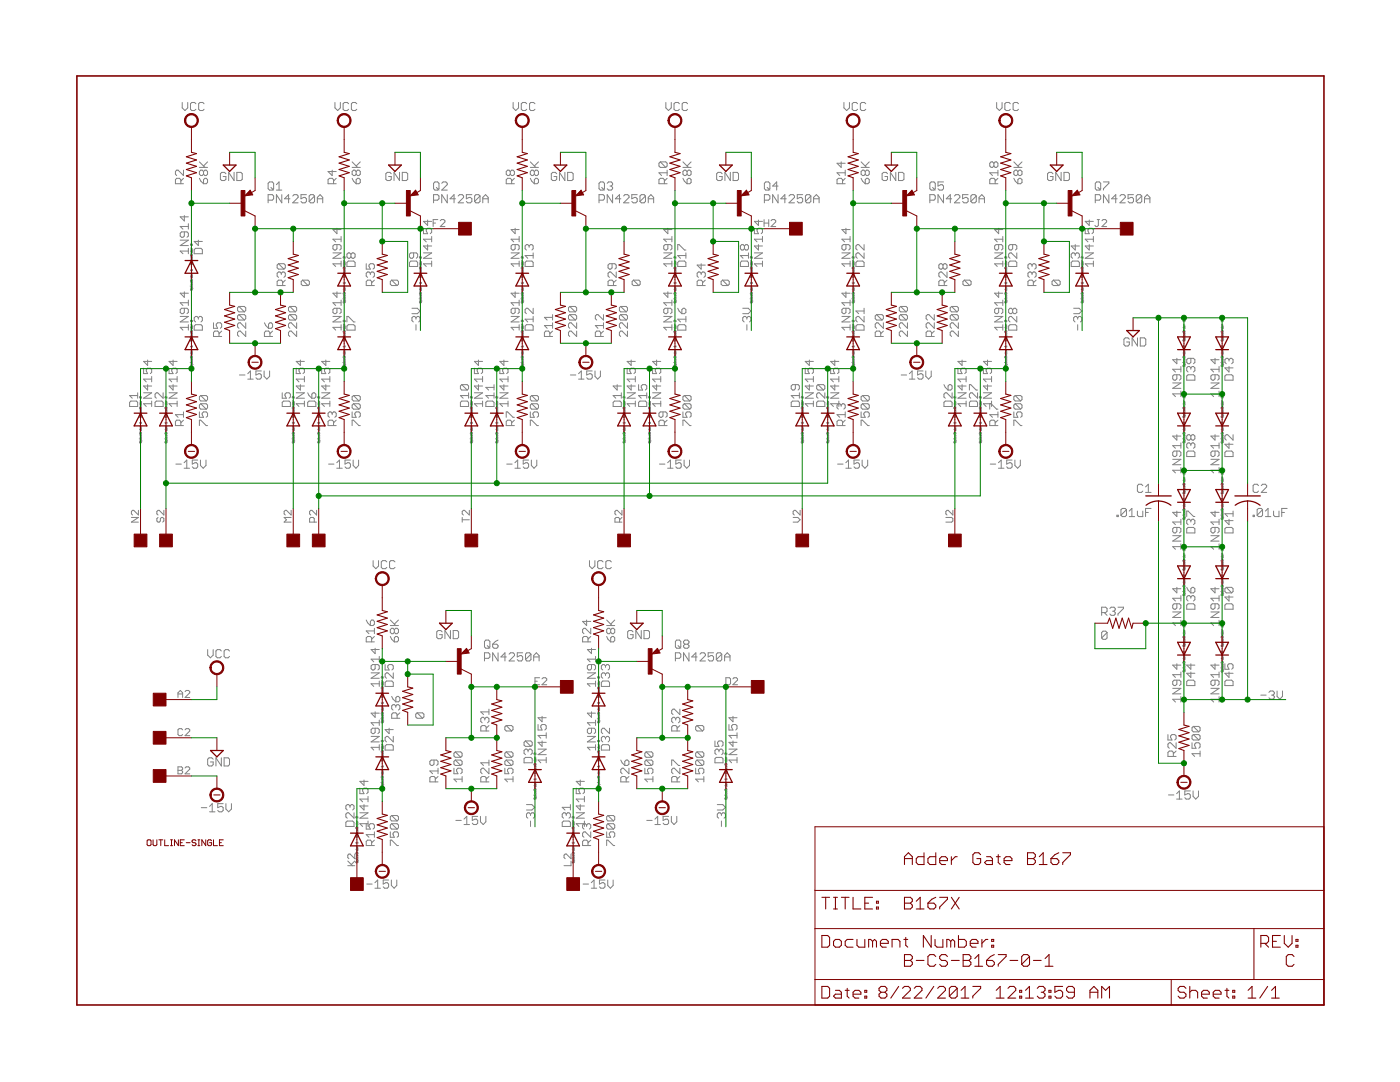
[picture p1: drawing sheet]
<svg xmlns="http://www.w3.org/2000/svg" width="279mm" height="216mm" viewBox="0 0 279 216" stroke-linecap="round" stroke-linejoin="round" font-family="sans-serif">
<g fill="none" stroke="#808080" stroke-width=".2">
<path d="M36.1 36.7v-.8l-.3-.3h-.5l-.3 .3v.8h1.6M36.4 20.4v1.1l.5 .6 .6-.6v-1.1M36.6 34v1l-1.1-1h-.2l-.3 .2v.6l.3 .2M36.6 35.6l-.5 .5M39.1 20.7l-.3-.3h-.5l-.3 .3v1.1l.3 .3h.5l.3-.3M39.8 35.6l.3 .5 .5 .6M39.8 33.4h1.6M39.8 32.3l1.1 1.1M40.6 34.2l.3-.2h.2l.3 .2v.6l-.3 .2h-.2l-.3-.2M40.6 34.2l-.3-.2h-.2l-.3 .2v.6l.3 .2h.2l.3-.2M40.6 35.9l.3-.3h.2l.3 .3v.5l-.3 .3h-.5zM40.6 34.2v.6"/>
<path d="M40.7 20.7l-.2-.3h-.6l-.3 .3v1.1l.3 .3h.6l.2-.3M41.4 32.3l-.8 .8M45.1 34.7l-.3-.3h-.5l-.3 .3v1.1l.3 .2h.5l.3-.2v-.6h-.6M46.7 34.4v1.6l-1.1-1.6v1.6M47.3 34.4h.8l.2 .3v1.1l-.2 .2h-.8zM53.5 39.9h.8l.3-.2v-.6l-.3-.3h-.8v1.7M53.8 36.3h.5l.3 .3v1.1l-.3 .2h-.5l-.3-.2v-1.1zM54.1 37.4l.5 .5M55.2 37.9h1M55.2 36.9l.5-.6v1.6M56.2 38.8v1.7l-1-1.7v1.7M57.9 39.7h-1.1l.8-.9v1.7"/>
<path d="M58.4 39.1l.3-.3h.5l.3 .3v.3l-1.1 1.1h1.1M61.2 38.8h-1.1v.9l.5-.3h.3l.3 .3v.5l-.3 .3h-.6l-.2-.3M62.8 39.1l-.3-.3h-.5l-.3 .3v1.1M62.8 39.1v1.1l-.3 .3h-.5l-.3-.3M62.8 39.1l-1.1 1.1M63.3 39.7h1.1M66.3 34v1l-.8-.8h1.6M66.6 36.7v-.8l-.3-.3h-.6l-.2 .3v.8h1.6M66.8 20.4v1.1l.6 .6 .5-.6v-1.1M67.1 35.6l-.5 .5M69.6 20.7l-.3-.3h-.6l-.2 .3v1.1l.2 .3h.6l.3-.3M70.3 33.4h1.6"/>
<path d="M70.3 35.6l.2 .5 .6 .6M70.3 32.3l1.1 1.1M71.1 34.2l.3-.2h.2l.3 .2v.6l-.3 .2h-.2l-.3-.2M71.1 35.9l.3-.3h.2l.3 .3v.5l-.3 .3h-.5zM71.1 34.2l-.3-.2h-.3l-.2 .2v.6l.2 .2h.3l.3-.2M71.1 34.2v.6M71.2 20.7l-.3-.3h-.5l-.3 .3v1.1l.3 .3h.5l.3-.3M71.9 32.3l-.8 .8M78.1 34.7l-.3-.3h-.5l-.3 .3v1.1l.3 .2h.5l.3-.2v-.6h-.5M79.7 34.4v1.6l-1.1-1.6v1.6M80.3 34.4h.8l.3 .3v1.1l-.3 .2h-.8zM86.5 39.9h.8l.3-.2v-.6l-.3-.3h-.8v1.7"/>
<path d="M86.8 36.3h.5l.3 .3v1.1l-.3 .2h-.5l-.3-.2v-1.1zM87.1 37.4l.5 .5M88.2 36.6l.2-.3h.6l.3 .3v.3l-1.1 1h1.1M89.3 38.8v1.7l-1.1-1.7v1.7M90.9 39.7h-1.1l.8-.9v1.7M91.4 39.1l.3-.3h.5l.3 .3v.3l-1.1 1.1h1.1M94.2 38.8h-1.1v.9l.8-.3 .3 .3v.5l-.3 .3h-.6l-.2-.3M95.8 39.1l-.3-.3h-.5l-.3 .3v1.1M95.8 39.1v1.1l-.3 .3h-.5l-.3-.3M95.8 39.1l-1.1 1.1M96.4 39.7h1M101.8 34.2l-.2-.2h-.3l-.3 .2v.6l.3 .2h.3l.2-.2"/>
<path d="M101.8 34.2l.3-.2h.3l.3 .2v.6l-.3 .2h-.3l-.3-.2M101.8 34.2v.6M102.1 36.7v-.8l-.3-.3h-.5l-.3 .3v.8h1.7M102.4 20.4v1.1l.5 .6 .6-.6v-1.1M102.7 35.6l-.6 .5M105.1 20.7l-.2-.3h-.6l-.3 .3v1.1l.3 .3h.6l.2-.3M105.8 33.4h1.7M105.8 35.6l.3 .5 .5 .6M105.8 32.3l1.1 1.1M106.6 34.2l-.2-.2h-.3l-.3 .2v.6l.3 .2h.3l.2-.2M106.6 34.2l.3-.2h.3l.3 .2v.6l-.3 .2h-.3l-.3-.2M106.6 35.9l.3-.3h.3l.3 .3v.5l-.3 .3h-.6z"/>
<path d="M106.6 34.2v.6M106.8 20.7l-.3-.3h-.6l-.2 .3v1.1l.2 .3h.6l.3-.3M107.5 32.3l-.9 .8M111.1 34.7l-.3-.3h-.5l-.3 .3v1.1l.3 .2h.5l.3-.2v-.6h-.5M112.7 34.4v1.6l-1-1.6v1.6M113.3 34.4h.8l.3 .3v1.1l-.3 .2h-.8zM119.5 36.6l.3-.3h.6l.2 .3v1.1l-.2 .2h-.6l-.3-.2zM119.5 39.9h.9l.2-.2v-.6l-.2-.3h-.9v1.7M120.1 37.4l.5 .5M121.2 36.6l.3-.3h.5l.3 .3v.3l-.3 .2M121.7 37.1h.3M122 37.1l.3 .3v.3l-.3 .2h-.5l-.3-.2"/>
<path d="M122.3 38.8v1.7l-1.1-1.7v1.7M123.9 39.7h-1.1l.8-.9v1.7M124.5 39.1l.2-.3h.6l.2 .3v.3l-1 1.1h1M127.2 38.8h-1.1v.9l.5-.3h.3l.3 .3v.5l-.3 .3h-.5l-.3-.3M128.8 39.1l-.3-.3h-.5l-.3 .3v1.1M128.8 39.1v1.1l-.3 .3h-.5l-.3-.3M128.8 39.1l-1.1 1.1M129.4 39.7h1.1M131.8 32.3l-.3 .3v.5l.3 .3h1.1M131.8 32.3h1.1l.2 .3v.5l-.2 .3M131.8 32.3l1.1 1.1M132.6 36.7v-.8l-.3-.3h-.5l-.3 .3v.8h1.6"/>
<path d="M132.9 20.4v1.1l.5 .6 .6-.6v-1.1M133.1 34v1M133.1 35.6l-.5 .5M133.1 34.5h-1.6l.5 .5M135.6 20.7l-.3-.3h-.5l-.3 .3v1.1l.3 .3h.5l.3-.3M136.3 33.4h1.6M136.3 35.6l.3 .5 .5 .6M136.3 32.3l1.1 1.1M137.1 34.2l-.3-.2h-.2l-.3 .2v.6l.3 .2h.2l.3-.2M137.1 34.2l.3-.2h.3l.2 .2v.6l-.2 .2h-.3l-.3-.2M137.1 34.2v.6M137.2 20.7l-.2-.3h-.6l-.3 .3v1.1l.3 .3h.6l.2-.3"/>
<path d="M137.4 35.6h.3l.2 .3v.5l-.2 .3h-.6v-.8zM137.9 32.3l-.8 .8M144.1 34.7l-.3-.3h-.5l-.3 .3v1.1l.3 .2h.5l.3-.2v-.6h-.5M145.8 34.4v1.6l-1.1-1.6v1.6M146.3 34.4h.8l.3 .3v1.1l-.3 .2h-.8zM152.5 39.9h.9l.2-.2v-.6l-.2-.3h-.9v1.7M152.8 36.3h.6l.2 .3v1.1l-.2 .2h-.6l-.3-.2v-1.1zM153.1 37.4l.5 .5M155.3 38.8v1.7l-1.1-1.7v1.7M155.3 37.1h-1.1l.8-.8v1.6M156.9 39.7h-1.1l.8-.9v1.7M157.5 39.1l.2-.3h.6l.3 .3v.3l-1.1 1.1h1.1"/>
<path d="M160.2 38.8h-1.1v.9l.5-.3h.3l.3 .3v.5l-.3 .3h-.5l-.3-.3M161.8 39.1l-.3-.3h-.5l-.3 .3v1.1M161.8 39.1v1.1l-.3 .3h-.5l-.3-.3M161.8 39.1l-1.1 1.1M162.4 39.7h1.1M167.9 32.3v1.1l-.9-.8h1.7M168.1 36.7v-.8l-.2-.3h-.6l-.3 .3v.8h1.7M168.4 20.4v1.1l.6 .6 .5-.6v-1.1M168.7 34.5h-1.7l.6 .5M168.7 34v1M168.7 35.6l-.6 .5M171.2 20.7l-.3-.3h-.6l-.2 .3v1.1l.2 .3h.6l.3-.3"/>
<path d="M171.9 33.4h1.6M171.9 35.6l.2 .5 .6 .6M171.9 32.3l1 1.1M172.7 34.2l-.3-.2h-.3l-.2 .2v.6l.2 .2h.3l.3-.2M172.7 34.2l.2-.2h.3l.3 .2v.6l-.3 .2h-.3l-.2-.2M172.7 34.2v.6M172.8 20.7l-.3-.3h-.5l-.3 .3v1.1l.3 .3h.5l.3-.3M172.9 35.6h.3l.3 .3v.5l-.3 .3h-.5v-.8zM173.5 32.3l-.8 .8M177.1 34.7l-.2-.3h-.6l-.3 .3v1.1l.3 .2h.6l.2-.2v-.6h-.5M178.8 34.4v1.6l-1.1-1.6v1.6M179.3 34.4h.8l.3 .3v1.1l-.3 .2h-.8z"/>
<path d="M185.6 39.9h.8l.2-.2v-.6l-.2-.3h-.8v1.7M185.8 36.3h.6l.2 .3v1.1l-.2 .2h-.6l-.2-.2v-1.1zM186.1 37.4l.5 .5M188.3 36.3h-1.1v.8l.8-.2 .3 .2v.6l-.3 .2h-.5l-.3-.2M188.3 38.8v1.7l-1.1-1.7v1.7M189.9 39.7h-1.1l.9-.9v1.7M190.5 39.1l.3-.3h.5l.3 .3v.3l-1.1 1.1h1.1M193.2 38.8h-1.1v.9l.8-.3 .3 .3v.5l-.3 .3h-.5l-.3-.3M194.8 39.1l-.2-.3h-.6l-.2 .3v1.1M194.8 39.1v1.1l-.2 .3h-.6l-.2-.3M194.8 39.1l-1 1.1M195.4 39.7h1.1"/>
<path d="M198.4 32.6l-.3-.3h-.3l-.3 .3v.5l.3 .3h.3l.3-.3M198.4 32.6l.2-.3h.3l.3 .3v.5l-.3 .3h-.3l-.2-.3M198.4 32.6v.5M198.6 36.7v-.8l-.2-.3h-.6l-.3 .3v.8h1.7M198.9 20.4v1.1l.6 .6 .5-.6v-1.1M199.2 34.5h-1.7l.6 .5M199.2 34v1M199.2 35.6l-.6 .5M201.6 20.7l-.2-.3h-.6l-.3 .3v1.1l.3 .3h.6l.2-.3M202.3 33.4h1.7M202.3 35.6l.3 .5 .5 .6M202.3 32.3l1.1 1.1"/>
<path d="M203.1 34.2l.3-.2h.3l.3 .2v.6l-.3 .2h-.3l-.3-.2M203.1 35.9l.3-.3h.3l.3 .3v.5l-.3 .3h-.6zM203.1 34.2l-.2-.2h-.3l-.3 .2v.6l.3 .2h.3l.2-.2M203.1 34.2v.6M203.3 20.7l-.3-.3h-.6l-.2 .3v1.1l.2 .3h.6l.3-.3M204 32.3l-.9 .8M210.1 34.7l-.2-.3h-.6l-.2 .3v1.1l.2 .2h.6l.2-.2v-.6h-.5M211.8 34.4v1.6l-1.1-1.6v1.6M212.3 34.4h.8l.3 .3v1.1l-.3 .2h-.8zM218.6 39.9h.8l.3-.2v-.6l-.3-.3h-.8v1.7M218.9 36.3h.5l.3 .3v1.1l-.3 .2h-.5l-.3-.2v-1.1zM219.1 37.4l.6 .5"/>
<path d="M220.2 36.3h1.1v.3l-1.1 1.1v.2M221.3 38.8v1.7l-1.1-1.7v1.7M222.9 39.7h-1.1l.9-.9v1.7M223.5 39.1l.3-.3h.5l.3 .3v.3l-1.1 1.1h1.1M226.2 38.8h-1.1v.9l.6-.3h.3l.2 .3v.5l-.2 .3h-.6l-.3-.3M227.9 39.1l-.3-.3h-.6l-.2 .3v1.1M227.9 39.1v1.1l-.3 .3h-.6l-.2-.3M227.9 39.1l-1.1 1.1M228.4 39.7h1.1M36 47.9h1.6l-1.6 1.1h1.6M36.8 46.3v.8l-.3 .2h-.3l-.2-.2v-.6l.2-.2h1.1l.3 .2v.6l-.3 .2M36.8 43v1.1l-.8-.8h1.6"/>
<path d="M36.8 58.2v1.1l-.8-.8h1.6M37.6 44.6v1.1M37.6 49.6v1M37.6 59.9v1.1M37.6 50.1h-1.6l.5 .5M37.6 45.2h-1.6l.5 .5M38 57.1h.1M38 52h.1M38 50.1h.4l-.1 .3-.2-.1v-.2M38 55.2h.4l-.1 .3-.2-.1v-.2M38.1 50.8h.2l.1 .2-.3 .1zM38.1 52.6v.2l.2-.2h.1l-.1 .2"/>
<path d="M38.1 55.9h.2l.1 .2-.3 .1zM38.1 57.6v.3l.2-.3 .1 .1-.1 .2M38.1 51.6l.1 .2h.2v-.2M38.1 56.6l.1 .3 .2-.1v-.2M38.1 49.4l.2 .2M38.1 50.5l.2 .2M38.1 54.5l.2 .2M38.1 55.6l.2 .2M38.1 55.8h.3M38.1 54.7h.3M38.1 50.7h.3M38.1 49.6h.3"/>
<path d="M38.4 48.7v.3l-.3-.3-.1 .1 .1 .2M38.4 49.8l-.1 .2-.2-.2h.2v.2M38.4 51.2l-.1 .2-.2-.2h.2v.2M38.4 51.9v.2M38.4 52.5v-.2l-.2-.1-.1 .3h.4M38.4 53.8v.2M38.4 54.9l-.1 .2-.2-.2 .2-.1v.3M38.4 56.3l-.1 .2-.2-.2h.2v.2M38.4 57v.1M38.4 57.5v-.2h-.2l-.1 .2h.4M38.4 52l-.3 .1M38.4 57.1h-.3"/>
<path d="M38.4 53.9h-.4l.1 .1M38.8 49.8l.2-.2h1.1l.3 .2v.8h-1.6zM39.6 47.9v1.1l-.8-.8h1.6M55.6 52.6l-.3 .3v.5l.3 .3h1.1M55.6 52.6h1.1l.2 .3v.5l-.2 .3M55.6 52.6l1.1 1.1M56.1 54.5l-.2-.2h-.3l-.3 .2v.6l.3 .3M56.1 54.5l.3-.2h.3l.2 .2v.6l-.2 .3M56.1 54.5v.3M56.4 57v-.8l-.3-.3h-.5l-.3 .3v.8h1.6M56.9 55.9l-.5 .5M60.4 55.9h1.1l.2 .3v.5l-.2 .3"/>
<path d="M60.4 55.9l-.3 .3v.5l.3 .3h1.1M60.4 55.9l1.1 1.1M63.3 40.5v-1.1l.6-.6 .5 .6v1.1M66.4 50.5h1.7l-1.7 1h1.7M67.2 48.8v.8l-.2 .3h-.3l-.3-.3v-.5l.3-.3h1.1l.3 .3v.5l-.3 .3M67.2 58.2v1.1l-.8-.8h1.7M67.2 45.6v1l-.8-.8h1.7M68.1 47.2v1.1M68.1 52.1v1.1M68.1 59.9v1.1M68.1 52.6h-1.7l.6 .6M68.1 47.7h-1.7l.6 .6"/>
<path d="M68.4 59.6h.1M68.4 54.5h.1M68.5 52.7h.4v.2h-.2l-.1-.2M68.5 57.7h.4v.2l-.2 .1-.1-.3M68.6 55.1l-.1 .2 .1 .1 .2-.3v.3M68.6 53.4h.2l.1 .2h-.3zM68.6 58.4h.2l.1 .2-.3 .1zM68.6 57.3h.3M68.6 52.2h.3M68.6 54.1l.1 .3 .2-.1v-.2M68.6 59.2l.1 .2h.2v-.2M68.6 52l.1 .2"/>
<path d="M68.6 53l.1 .2M68.6 57.1l.1 .2M68.6 58.1l.1 .2M68.6 58.3h.3M68.6 53.2h.3M68.9 57.4l-.1 .2-.2-.2h.1v.2M68.9 55l-.1-.3-.2 .1v.2h.4M68.9 52.4l-.1 .2-.2-.2 .1-.1v.3M68.9 51.2v.3l-.3-.3-.1 .1 .1 .2M68.9 53.8l-.1 .2-.2-.2 .1-.1v.3M68.9 54.5v.1M68.9 56.3v.3"/>
<path d="M68.9 58.9l-.1 .2-.2-.2 .1-.1v.3M68.9 59.6v.1M68.9 54.5l-.3 .1M68.9 59.6l-.3 .1M68.9 56.5h-.4l.1 .1M69.2 52.4l.3-.3h1.1l.3 .3v.8h-1.7zM70 50.7l-.2-.2h-.3l-.3 .2v.6l.3 .2h.3l.2-.2M70 50.7l.3-.2h.3l.3 .2v.6l-.3 .2h-.3l-.3-.2M70 50.7v.6M73.1 52.6v1.1h.8l-.3-.8 .3-.3h.5l.3 .3v.5l-.3 .3M73.9 54.5l-.3-.2h-.2l-.3 .2v.6l.3 .3M73.9 54.5l.3-.2h.2l.3 .2v.6l-.3 .3"/>
<path d="M73.9 54.5v.3M74.2 57v-.8l-.3-.3h-.5l-.3 .3v.8h1.6M74.7 55.9l-.5 .5M78.2 55.9h1l.3 .3v.5l-.3 .3M78.2 55.9l-.3 .3v.5l.3 .3h1M78.2 55.9l1 1.1M81.7 52.4l.3-.3h1.1l.3 .3v.8h-1.7zM82.5 50.5v.8l-.2 .2h-.3l-.3-.2v-.6l.3-.2h1.1l.3 .2v.6l-.3 .2M83.7 59.6h.1M83.7 54.5h.1M83.7 58.5l.3-.1 .1 .2-.3 .1zM83.7 57.7h.4v.2l-.2 .1-.1-.3"/>
<path d="M83.7 53.4h.3l.1 .2h-.3zM83.7 52.7h.4v.2h-.2l-.1-.2M83.8 55.1l-.1 .2 .1 .1 .2-.3v.3M83.8 57.3h.3M83.8 52.2h.3M83.8 59.2l.1 .2h.2v-.2M83.8 58.3h.3M83.8 54.1l.1 .3 .2-.1v-.2M83.8 53.2h.3M83.8 52l.2 .2M83.8 53l.2 .2M83.8 57.1l.2 .2"/>
<path d="M83.8 58.1l.2 .2M84.1 57.4l-.1 .2-.2-.2h.2v.2M84.1 55l-.1-.3-.2 .1v.2h.4M84.1 52.4l-.1 .2-.2-.2 .2-.1v.3M84.1 59.6l-.3 .1M84.1 58.9l-.1 .2-.2-.2 .2-.1v.3M84.1 56.5h-.4l.1 .1M84.1 54.5l-.3 .1M84.1 53.8l-.1 .2-.2-.2 .2-.1v.3M84.1 51.2v.3l-.3-.3-.1 .1 .1 .2M84.1 54.5v.1M84.1 56.3v.3"/>
<path d="M84.1 59.6v.1M84.5 45.6v1h.8l-.2-.5v-.3l.2-.2h.6l.2 .2v.6l-.2 .2M84.5 50.5h1.6l-1.6 1h1.6M85.3 48.8v1.1l-.8-.8h1.6M85.3 43.9v1.1l-.8-.8h1.6M86.1 52.6h-1.6l.6 .6M86.1 47.7h-1.6l.6 .6M86.1 47.2v1.1M86.1 52.1v1.1M86.4 44.5h.5M87.4 43.8h-1v1.4M87.9 44l.2-.2h.5l.2 .2v.3l-.9 .9h.9"/>
<path d="M96.4 40.5v-1.1l.5-.6 .5 .6v1.1M102 50.5h1.6l-1.6 1h1.6M102.8 58.2v1.1l-.8-.8h1.6M102.8 48.8v.8l-.3 .3h-.2l-.3-.3v-.5l.3-.3h1.1l.2 .3v.5l-.2 .3M102.8 45.6v1l-.8-.8h1.6M103.6 52.6h-1.6l.5 .6M103.6 47.7h-1.6l.5 .6M103.6 47.2v1.1M103.6 52.1v1.1M103.6 59.9v1.1M104 59.6h.1M104 54.5h.1"/>
<path d="M104 58.5l.4-.1v.2l-.3 .1zM104 57.7h.4v.2l-.2 .1v-.3M104 53.4h.4v.2h-.3zM104 52.7h.4v.2h-.2v-.2M104.1 55.1l-.1 .2 .2 .1 .2-.3v.3M104.2 57.3h.2M104.2 52.2h.2M104.2 59.2v.2h.2v-.2M104.2 58.3h.2M104.2 54.1v.3l.2-.1v-.2M104.2 53.2h.2M104.2 52l.1 .2"/>
<path d="M104.2 53l.1 .2M104.2 57.1l.1 .2M104.2 58.1l.1 .2M104.4 57.4v.2l-.2-.2h.1v.2M104.4 55v-.3l-.2 .1v.2h.3M104.4 52.4v.2l-.2-.2 .1-.1v.3M104.4 59.6l-.2 .1M104.4 58.9v.2l-.2-.2 .1-.1v.3M104.4 56.5h-.4l.2 .1M104.4 54.5l-.2 .1M104.4 53.8v.2l-.2-.2 .1-.1v.3M104.4 51.2v.3l-.2-.3-.2 .1 .1 .2"/>
<path d="M104.4 54.5v.1M104.4 56.3v.3M104.4 59.6v.1M105.1 52.1h1.1l.2 .3v.8h-1.6v-.8zM105.6 49.1l-.3-.3h-.2l-.3 .3v.5l.3 .3M105.6 49.1l.3-.3h.3l.2 .3v.5l-.2 .3M105.6 49.1v.3M106.4 50.5v1M106.4 51h-1.6l.5 .5M122.2 52.6v.8l-.3 .3h-.3l-.3-.3v-.5l.3-.3h1.1l.3 .3v.5l-.3 .3M122.4 57v-.8l-.2-.3h-.6l-.3 .3v.8h1.7M123 54.3v1.1l-1.1-1.1h-.3l-.3 .2v.6l.3 .3"/>
<path d="M123 55.9l-.6 .5M126.4 55.9h1.1l.3 .3v.5l-.3 .3M126.4 55.9l-.2 .3v.5l.2 .3h1.1M126.4 55.9l1.1 1.1M129.4 40.5v-1.1l.5-.6 .6 .6v1.1M132.5 50.5h1.6l-1.6 1h1.6M133.3 48.8v.8l-.3 .3h-.3l-.2-.3v-.5l.2-.3h1.1l.3 .3v.5l-.3 .3M133.3 58.2v1.1l-.8-.8h1.6M133.3 45.6v1l-.8-.8h1.6M134.1 52.6h-1.6l.5 .6M134.1 47.7h-1.6l.5 .6M134.1 47.2v1.1"/>
<path d="M134.1 52.1v1.1M134.1 59.9v1.1M134.5 59.6h.1M134.5 54.5h.1M134.5 58.5l.3-.1 .1 .2-.3 .1zM134.5 57.7h.4v.2l-.2 .1-.1-.3M134.5 53.4h.3l.1 .2h-.3zM134.5 52.7h.4v.2h-.2l-.1-.2M134.6 55.1l-.1 .2 .1 .1 .2-.3v.3M134.6 57.3h.3M134.6 52.2h.3M134.6 59.2l.1 .2h.2v-.2"/>
<path d="M134.6 58.3h.3M134.6 54.1l.1 .3 .2-.1v-.2M134.6 53.2h.3M134.6 52l.2 .2M134.6 53l.2 .2M134.6 57.1l.2 .2M134.6 58.1l.2 .2M134.9 57.4l-.1 .2-.2-.2h.2v.2M134.9 55v-.2l-.2-.1-.1 .3h.4M134.9 52.4l-.1 .2-.2-.2 .2-.1v.3M134.9 59.6l-.3 .1M134.9 58.9l-.1 .2-.2-.2 .2-.1v.3"/>
<path d="M134.9 56.5h-.4l.1 .1M134.9 54.5l-.3 .1M134.9 53.8l-.1 .2-.2-.2 .2-.1v.3M134.9 51.2v.3l-.3-.3-.1 .1 .1 .2M134.9 54.5v.1M134.9 56.3v.3M134.9 59.6v.1M135.3 52.4l.2-.3h1.1l.3 .3v.8h-1.6zM135.3 49.9v-1.1h.2l1.1 1.1h.3M136.9 51h-1.6l.5 .5M136.9 50.5v1M139.9 54.5l-.2-.2h-.3l-.3 .2v.6l.3 .3"/>
<path d="M139.9 54.5l.3-.2h.3l.3 .2v.6l-.3 .3M139.9 52.6v1.1l-.8-.8h1.7M139.9 54.5v.3M140.2 57v-.8l-.3-.3h-.5l-.3 .3v.8h1.7M140.8 55.9l-.6 .5M144.2 55.9h1.1l.2 .3v.5l-.2 .3M144.2 55.9l-.3 .3v.5l.3 .3h1.1M144.2 55.9l1.1 1.1M148 52.1h1.1l.3 .3v.8h-1.6v-.8zM148.6 49.1l-.3-.3h-.3l-.2 .3v.5l.2 .3h.3l.3-.3M148.6 49.1l.2-.3h.3l.3 .3v.5l-.3 .3h-.3l-.2-.3M148.6 49.1v.5"/>
<path d="M149.4 51h-1.6l.5 .5M149.4 50.5v1M149.7 59.6h.1M149.7 54.5h.1M149.8 58.5l.3-.1v.2l-.3 .1zM149.8 57.7h.3v.2l-.2 .1v-.3M149.8 53.4h.3v.2h-.3zM149.8 52.7h.3v.2h-.2v-.2M149.8 55.1v.2l.1 .1 .2-.3v.3M149.9 57.3h.2M149.9 52.2h.2M149.9 59.2v.2h.2v-.2"/>
<path d="M149.9 58.3h.2M149.9 54.1v.3l.2-.1v-.2M149.9 53.2h.2M149.9 52l.1 .2M149.9 53l.1 .2M149.9 57.1l.1 .2M149.9 58.1l.1 .2M150.1 57.4v.2l-.2-.2h.1v.2M150.1 55v-.2l-.2-.1v.3h.4M150.1 52.4v.2l-.2-.2 .1-.1v.3M150.1 59.6l-.2 .1M150.1 58.9v.2l-.2-.2 .1-.1v.3"/>
<path d="M150.1 56.5h-.3l.1 .1M150.1 54.5l-.2 .1M150.1 53.8v.2l-.2-.2 .1-.1v.3M150.1 51.2v.3l-.2-.3-.1 .1v.2M150.1 54.5v.1M150.1 56.3v.3M150.1 59.6v.1M150.6 50.5h1.6l-1.6 1h1.6M150.6 45.6v1h.8l-.3-.5v-.3l.3-.2h.5l.3 .2v.6l-.3 .2M151.4 48.8v1.1l-.8-.8h1.6M151.4 43.9v1.1l-.8-.8h1.6M152.2 52.6h-1.6l.5 .6"/>
<path d="M152.2 47.7h-1.6l.5 .6M152.2 47.2v1.1M152.2 52.1v1.1M152.5 43.8v1.4M152.5 44.5h.9M153.4 43.8v1.4M153.9 44l.2-.2h.5l.2 .2v.3l-.9 .9h.9M162.4 40.5v-1.1l.5-.6 .6 .6v1.1M168 50.5h1.7l-1.7 1h1.7M168.8 48.8v.8l-.2 .3h-.3l-.3-.3v-.5l.3-.3h1.1l.3 .3v.5l-.3 .3M168.8 58.2v1.1l-.8-.8h1.7M168.8 45.6v1l-.8-.8h1.7"/>
<path d="M169.7 52.6h-1.7l.6 .6M169.7 47.7h-1.7l.6 .6M169.7 47.2v1.1M169.7 52.1v1.1M169.7 59.9v1.1M170 59.6h.1M170 54.5h.1M170.1 57.7h.4l-.1 .3-.2-.1v-.2M170.1 52.7h.4l-.1 .2h-.2v-.2M170.1 55.1v.3l.2-.3 .2 .1-.1 .2M170.1 58.4h.3l.1 .2-.4 .1zM170.1 53.4h.3l.1 .2h-.4z"/>
<path d="M170.2 57.3h.3M170.2 52.2h.3M170.2 59.2l.1 .2h.2v-.2M170.2 58.3h.3M170.2 54.1l.1 .3 .2-.1v-.2M170.2 53.2h.3M170.2 52l.1 .2M170.2 53l.1 .2M170.2 57.1l.1 .2M170.2 58.1l.1 .2M170.5 57.4l-.1 .2-.2-.2h.1v.2M170.5 55v-.2l-.2-.1-.1 .3h.4"/>
<path d="M170.5 52.4l-.1 .2-.2-.2 .1-.1v.3M170.5 59.6l-.3 .1M170.5 58.9l-.1 .2-.2-.2 .1-.1v.3M170.5 56.5h-.4l.1 .1M170.5 54.5l-.3 .1M170.5 53.8l-.1 .2-.2-.2 .1-.1v.3M170.5 51.2v.3l-.3-.3-.1 .1v.2M170.5 54.5v.1M170.5 56.3v.3M170.5 59.6v.1M171.1 52.1h1.1l.2 .3v.8h-1.6v-.8zM172.4 50.5v1l-1-1h-.3l-.3 .2v.6l.3 .2"/>
<path d="M172.4 48.8v1.1l-1-1.1h-.3l-.3 .3v.5l.3 .3M188.2 52.9l.2-.3h.3l.3 .3v.5l-.3 .3h-.3l-.2-.3M188.2 52.9l-.3-.3h-.3l-.2 .3v.5l.2 .3h.3l.3-.3M188.2 52.9v.5M188.4 57v-.8l-.2-.3h-.6l-.2 .3v.8h1.6M189 54.3v1.1l-1.1-1.1h-.3l-.2 .2v.6l.2 .3M189 55.9l-.6 .5M192.4 55.9h1.1l.3 .3v.5l-.3 .3M192.4 55.9l-.2 .3v.5l.2 .3h1.1M192.4 55.9l1.1 1.1M195.4 40.5v-1.1l.5-.6 .6 .6v1.1M198.5 50.5h1.6l-1.6 1h1.6"/>
<path d="M199.3 48.8v.8l-.3 .3h-.2l-.3-.3v-.5l.3-.3h1.1l.2 .3v.5l-.2 .3M199.3 58.2v1.1l-.8-.8h1.6M199.3 45.6v1l-.8-.8h1.6M200.1 52.6h-1.6l.5 .6M200.1 47.7h-1.6l.5 .6M200.1 47.2v1.1M200.1 52.1v1.1M200.1 59.9v1.1M200.5 59.6h.1M200.5 54.5h.1M200.5 58.5l.4-.1v.2l-.3 .1zM200.5 57.7h.4v.3l-.2-.1v-.2"/>
<path d="M200.5 52.7h.4v.2h-.2v-.2M200.6 55.1v.3l.2-.3 .1 .1v.2M200.6 53.4h.3v.2h-.3zM200.7 57.3h.2M200.7 52.2h.2M200.7 59.2v.2h.2v-.2M200.7 58.3h.2M200.7 54.1v.3l.2-.1v-.2M200.7 53.2h.2M200.7 52l.1 .2M200.7 53l.1 .2M200.7 57.1l.1 .2"/>
<path d="M200.7 58.1l.1 .2M200.9 57.4v.2l-.2-.2h.1v.2M200.9 55v-.2l-.2-.1v.3h.3M200.9 52.4v.2l-.2-.2 .1-.1v.3M200.9 59.6l-.2 .1M200.9 58.9v.2l-.2-.2 .1-.1v.3M200.9 56.5h-.4l.2 .1M200.9 54.5l-.2 .1M200.9 53.8v.2l-.2-.2 .1-.1v.3M200.9 51.2v.3l-.2-.3-.2 .1 .1 .2M200.9 54.5v.1M200.9 56.3v.3"/>
<path d="M200.9 59.6v.1M201.6 52.1h1l.3 .3v.8h-1.6v-.8zM202.1 48.8v.8l-.3 .3h-.2l-.3-.3v-.5l.3-.3h1l.3 .3v.5l-.3 .3M202.9 50.5v1l-1.1-1h-.2l-.3 .2v.6l.3 .2M206 52.9l-.3-.3h-.3l-.3 .3v.5l.3 .3M206 54.5l.2-.2h.3l.3 .2v.6l-.3 .3M206 52.9l.2-.3h.3l.3 .3v.5l-.3 .3M206 54.5l-.3-.2h-.3l-.3 .2v.6l.3 .3M206 52.9v.3M206 54.5v.3M206.2 57v-.8l-.2-.3h-.6l-.3 .3v.8h1.7M206.8 55.9l-.6 .5"/>
<path d="M210.2 55.9h1.1l.3 .3v.5l-.3 .3M210.2 55.9l-.2 .3v.5l.2 .3h1.1M210.2 55.9l1.1 1.1M213.8 52.4l.3-.3h1l.3 .3v.8h-1.6zM214.6 50.7l.3-.2h.2l.3 .2v.6l-.3 .2M214.6 50.7l-.3-.2h-.2l-.3 .2v.6l.3 .2M214.6 48.8v1.1l-.8-.8h1.6M214.6 50.7v.3M215.7 59.6h.1M215.7 54.5h.1M215.8 58.5l.3-.1 .1 .2-.4 .1zM215.8 57.7h.4l-.1 .3-.2-.1v-.2"/>
<path d="M215.8 53.4h.3l.1 .2h-.4zM215.8 52.7h.4l-.1 .2h-.2v-.2M215.8 55.1v.3l.2-.3 .2 .1-.1 .2M215.9 57.3h.3M215.9 52.2h.3M215.9 59.2l.1 .2h.2v-.2M215.9 58.3h.3M215.9 54.1l.1 .3 .2-.1v-.2M215.9 53.2h.3M215.9 52l.1 .2M215.9 53l.1 .2M215.9 57.1l.1 .2"/>
<path d="M215.9 58.1l.1 .2M216.2 57.4l-.1 .2-.2-.2h.1v.2M216.2 55v-.2l-.2-.1-.1 .3h.4M216.2 52.4l-.1 .2-.2-.2 .1-.1v.3M216.2 59.6l-.3 .1M216.2 58.9l-.1 .2-.2-.2 .1-.1v.3M216.2 56.5h-.4l.1 .1M216.2 54.5l-.3 .1M216.2 53.8l-.1 .2-.2-.2 .1-.1v.3M216.2 51.2v.3l-.3-.3-.1 .1v.2M216.2 54.5v.1M216.2 56.3v.3"/>
<path d="M216.2 59.6v.1M216.6 45.6v1h.8l-.3-.8 .3-.2h.5l.3 .2v.6l-.3 .2M216.6 50.5h1.6l-1.6 1h1.6M217.4 48.8v1.1l-.8-.8h1.6M217.4 43.9v1.1l-.8-.8h1.6M218.2 52.6h-1.6l.5 .6M218.2 47.7h-1.6l.5 .6M218.2 47.2v1.1M218.2 52.1v1.1M219 43.8h.4M219.2 43.8v1.2l-.2 .2h-.3l-.2-.2M219.9 44l.3-.2h.4l.3 .2v.3l-1 .9h1"/>
<path d="M228.4 40.5v-1.1l.5-.6 .6 .6v1.1M27.5 78.9h-1.6l.5 .6M27.5 78.4v1.1M28 79.9l.1 .2M28.2 79.2v.2l-.2-.2h-.1v.2M28.7 73.5v1h.8l-.3-.5v-.3l.3-.2h.5l.3 .2v.6l-.3 .2M28.7 78.4h1.6l-1.6 1.1h1.6M29.5 76.8v1l-.8-.8h1.6M29.5 71.8v1.1l-.8-.8h1.6M30.3 75.1v1.1M30.3 75.6h-1.6l.5 .6M32.6 78.4v1.1l-1.1-1.1h-.3l-.3 .3v.5l.3 .3"/>
<path d="M33.1 79.9l.1 .2M33.3 79.2v.2l-.2-.2h-.2l.1 .2M33.7 78.4h1.6l-1.6 1.1h1.6M33.7 73.5v1h.8l-.2-.5v-.3l.2-.2h.6l.2 .2v.6l-.2 .2M34.5 76.8v1l-.8-.8h1.6M34.5 71.8v1.1l-.8-.8h1.6M35.3 75.6h-1.6l.6 .6M35.3 75.1v1.1M36 63.1h1.6l-1.6 1.1h1.6M36.8 61.5v.8l-.3 .3h-.3l-.2-.3v-.5l.2-.3h1.1l.3 .3v.5l-.3 .3M37.6 60.4h-1.6l.5 .6M37.6 65.3h-1.6l.5 .6"/>
<path d="M37.6 64.8v1.1M38 72.3h.1M38 67.2h.1M38 71.2l.3-.1 .1 .2-.3 .1zM38 70.4h.4v.2l-.2 .1-.1-.3M38 65.4h.4v.2h-.2l-.1-.2M38.1 72.9v.2l.2-.2h.1l-.1 .2M38.1 66.1h.2l.1 .2h-.3zM38.1 67.8v.3l.2-.3 .1 .1-.1 .2M38.1 66.8l.1 .3 .2-.1v-.2M38.1 71.9l.1 .2h.2v-.2M38.1 64.7l.2 .2"/>
<path d="M38.1 65.7l.2 .2M38.1 69.8l.2 .2M38.1 70.8l.2 .2M38.1 71h.3M38.1 70h.3M38.1 65.9h.3M38.1 64.9h.3M38.4 72.7v-.1l-.2-.1-.1 .2h.4M38.4 71.6l-.1 .2-.2-.2 .2-.1v.3M38.4 70.1l-.1 .2-.2-.2h.2v.2M38.4 63.9v.3l-.3-.3-.1 .1 .1 .2M38.4 65.1l-.1 .2-.2-.2 .2-.1v.3"/>
<path d="M38.4 66.5l-.1 .2-.2-.2 .2-.1v.3M38.4 67.2v.1M38.4 67.7v-.2l-.2-.1-.1 .3h.4M38.4 69v.3M38.4 72.3v.1M38.4 67.2l-.3 .1M38.4 72.3l-.3 .1M38.4 69.1h-.4l.1 .2M38.8 65.1l.2-.3h1.1l.3 .3v.8h-1.6zM39.6 63.4l-.3-.3h-.3l-.2 .3v.6l.2 .2M39.6 63.4l.2-.3h.3l.3 .3v.6l-.3 .2M39.6 63.4v.3"/>
<path d="M40.1 78.9l-.3 .3v.5l.3 .3h1M40.1 78.9h1l.3 .3v.5l-.3 .3M40.1 78.9l1 1.1M42.6 64.4v1.1h.8l-.2-.5v-.3l.2-.3h.6l.2 .3v.5l-.2 .3M43.7 67.1v-.8l-.3-.2h-.5l-.3 .2v.8h1.6M44.2 66.1l-.5 .5M47.7 62.8l-.3 .3v.5l.3 .3h1.1M47.7 61.2h1.1l.2 .2v.6l-.2 .2M47.7 61.2l-.3 .2v.6l.3 .2h1.1M47.7 61.2l1.1 1M47.7 62.8h1.1l.2 .3v.5l-.2 .3M47.7 62.8l1.1 1.1"/>
<path d="M47.8 74.8h1.1M49 66.1v1l-1-1h-.3l-.3 .2v.6l.3 .2M49 64.4v1.1l-1-1.1h-.3l-.3 .3v.5l.3 .3M49.4 75.6h1.1M49.4 74.6l.6-.6v1.6M52.2 74h-1.1v.8l.8-.2 .3 .2v.6l-.3 .2h-.5l-.3-.2M52.7 74v1.1l.6 .5 .5-.5v-1.1M52.8 64.4l.2 .6 .6 .5M53.6 64.7l.3-.3h.2l.3 .3v.5l-.3 .3h-.5zM53.9 67.1v-.8l-.3-.2h-.6l-.2 .2v.8h1.6M54.4 66.1l-.5 .5M56.3 78.4v1.1h.8l-.2-.6v-.2l.2-.3h.6l.3 .3v.5l-.3 .3"/>
<path d="M57.8 62.8h1.1l.3 .3v.5l-.3 .3M57.8 62.8l-.2 .3v.5l.2 .3h1.1M57.8 61.2l-.2 .2v.6l.2 .2h1.1M57.8 61.2h1.1l.3 .2v.6l-.3 .2M57.8 62.8l1.1 1.1M57.8 61.2l1.1 1M58.5 79.9l.1 .2M58.7 79.2v.2l-.2-.2h-.2l.1 .2M59.1 78.4h1.6l-1.6 1.1h1.6M59.1 73.5v1h.8l-.2-.5v-.3l.2-.2h.6l.2 .2v.6l-.2 .2M59.2 66.1v1l-1.1-1h-.3l-.2 .2v.6l.2 .2M59.2 64.4v1.1l-1.1-1.1h-.3l-.2 .3v.5l.2 .3"/>
<path d="M59.9 76.8v1l-.8-.8h1.6M59.9 71.8v1.1l-.8-.8h1.6M60.7 75.6h-1.6l.6 .6M60.7 75.1v1.1M61.4 78.4l.3 .5 .5 .6M62.5 78.4h.3l.2 .3v.5l-.2 .3h-.6v-.8zM63.5 79.9l.2 .2M63.8 79.2v.2l-.3-.2h-.1l.1 .2M64.2 78.4h1.6l-1.6 1.1h1.6M64.2 73.5v1h.8l-.3-.5v-.3l.3-.2h.6l.2 .2v.6l-.2 .2M65 76.8v1l-.8-.8h1.6M65 71.8v1.1l-.8-.8h1.6"/>
<path d="M65.8 75.6h-1.6l.5 .6M65.8 75.1v1.1M66.4 63.1h1.7l-1.7 1.1h1.7M67.2 61.5v.8l-.2 .3h-.3l-.3-.3v-.5l.3-.3h1.1l.3 .3v.5l-.3 .3M68.1 60.4h-1.7l.6 .6M68.1 65.3h-1.7l.6 .6M68.1 64.8v1.1M68.4 72.3h.1M68.4 67.2h.1M68.5 71.2l.3-.1 .1 .2-.3 .1zM68.5 70.4h.4v.2l-.2 .1-.1-.3M68.5 66.1h.3l.1 .2h-.3z"/>
<path d="M68.5 65.4h.4v.2h-.2l-.1-.2M68.6 72.9l-.1 .2h.1l.2-.2v.2M68.6 67.8l-.1 .2 .1 .1 .2-.3v.3M68.6 60.2l-.1 .2h.1l.2-.2v.2M68.6 71.9l.1 .2h.2v-.2M68.6 71h.3M68.6 70h.3M68.6 66.8l.1 .3 .2-.1v-.2M68.6 65.9h.3M68.6 64.9h.3M68.6 64.7l.1 .2M68.6 65.7l.1 .2"/>
<path d="M68.6 69.8l.1 .2M68.6 70.8l.1 .2M68.9 72.7l-.1-.2-.2 .1v.1h.4M68.9 72.3l-.3 .1M68.9 71.6l-.1 .2-.2-.2 .1-.1v.3M68.9 70.1l-.1 .2-.2-.2h.1v.2M68.9 69.1h-.4l.1 .2M68.9 67.7l-.1-.3-.2 .1v.2h.4M68.9 67.2l-.3 .1M68.9 66.5l-.1 .2-.2-.2 .1-.1v.3M68.9 65.1l-.1 .2-.2-.2 .1-.1v.3M68.9 63.9v.3l-.3-.3-.1 .1 .1 .2"/>
<path d="M68.9 60.1l-.1-.3-.2 .1v.2h.4M68.9 67.2v.1M68.9 69v.3M68.9 72.3v.1M69.2 64.2v-1.1h.3l1.1 1.1h.3M69.2 65.1l.3-.3h1.1l.3 .3v.8h-1.7zM70.5 78.9l-.2 .3v.5l.2 .3h1.1M70.5 78.9h1.1l.3 .3v.5l-.3 .3M70.5 78.9l1.1 1.1M82.2 61.5h1.1l.5 .6-.5 .5h-1.1M83 63.4l-.2-.3h-.3l-.3 .3v.6l.3 .2M83 63.4l.3-.3h.3l.2 .3v.6l-.2 .2"/>
<path d="M83 63.4v.3M83 64.8v1.1M83.8 60.2l-.1 .2h.1l.2-.2v.2M84.1 60.1l-.1-.3-.2 .1v.2h.4M92.2 76.8h1l.3 .2v.6l-.3 .2M92.2 76.8l-.3 .2v.6l.3 .2h1M92.2 76.8l1 1M93.5 78.9h-1.6l.5 .6M93.5 78.4v1.1M94 79.9l.1 .2M94.3 79.2v.2l-.3-.2h-.1v.2M94.7 78.4h1.6l-1.6 1.1h1.6"/>
<path d="M94.7 73.5v1h.8l-.3-.5v-.3l.3-.2h.5l.3 .2v.6l-.3 .2M95.5 76.8v1l-.8-.8h1.6M95.5 71.8v1.1l-.8-.8h1.6M96.3 75.6h-1.6l.5 .6M96.3 75.1v1.1M98.6 78.9h-1.6l.5 .6M98.6 76.8v1M98.6 78.4v1.1M98.6 77.3h-1.6l.5 .5M99.1 79.9l.1 .2M99.3 79.2v.2l-.2-.2h-.1v.2M99.8 78.4h1.6l-1.6 1.1h1.6"/>
<path d="M99.8 73.5v1h.8l-.3-.5v-.3l.3-.2h.5l.3 .2v.6l-.3 .2M100.6 76.8v1l-.8-.8h1.6M100.6 71.8v1.1l-.8-.8h1.6M101.4 75.6h-1.6l.5 .6M101.4 75.1v1.1M102 63.1h1.6l-1.6 1.1h1.6M102.8 61.5v.8l-.3 .3h-.2l-.3-.3v-.5l.3-.3h1.1l.2 .3v.5l-.2 .3M103.6 60.4h-1.6l.5 .6M103.6 65.3h-1.6l.5 .6M103.6 64.8v1.1M104 72.3h.1M104 67.2h.1"/>
<path d="M104 71.2l.4-.1v.2l-.3 .1zM104 70.4h.4v.2l-.2 .1v-.3M104 66.1h.4v.2h-.3zM104 65.4h.4v.2h-.2v-.2M104.1 72.9l-.1 .2h.2l.2-.2v.2M104.1 67.8l-.1 .2 .2 .1 .2-.3v.3M104.1 60.2l-.1 .2h.2l.2-.2v.2M104.2 71.9v.2h.2v-.2M104.2 71h.2M104.2 70h.2M104.2 66.8v.3l.2-.1v-.2M104.2 65.9h.2"/>
<path d="M104.2 64.9h.2M104.2 64.7l.1 .2M104.2 65.7l.1 .2M104.2 69.8l.1 .2M104.2 70.8l.1 .2M104.4 72.7v-.1l-.2-.1v.2h.3M104.4 72.3l-.2 .1M104.4 71.6v.2l-.2-.2 .1-.1v.3M104.4 70.1v.2l-.2-.2h.1v.2M104.4 69.1h-.4l.2 .2M104.4 67.7v-.2l-.2-.1v.3h.3M104.4 67.2l-.2 .1"/>
<path d="M104.4 66.5v.2l-.2-.2 .1-.1v.3M104.4 65.1v.2l-.2-.2 .1-.1v.3M104.4 63.9v.3l-.2-.3-.2 .1 .1 .2M104.4 60.1v-.3l-.2 .1v.2h.3M104.4 67.2v.1M104.4 69v.3M104.4 72.3v.1M105.1 64.8h1.1l.2 .3v.8h-1.6v-.8zM106.1 78.9l-.3 .3v.5l.3 .3h1.1M106.1 78.9h1.1l.3 .3v.5l-.3 .3M106.1 78.9l1.1 1.1M106.4 61.5v1.1l-1.1-1.1h-.2l-.3 .3v.5l.3 .3"/>
<path d="M106.4 63.1v1.1M106.4 63.7h-1.6l.5 .5M109.7 67.1v-.8l-.2-.2h-.6l-.3 .2v.8h1.7M110.3 65h-1.7l.6 .5M110.3 66.1l-.6 .5M110.3 62.8v1.1M110.3 64.4v1.1M110.3 63.3h-1.7l.6 .6M113.7 62.8l-.2 .3v.5l.2 .3h1.1M113.7 62.8h1.1l.3 .3v.5l-.3 .3M113.7 61.2l-.2 .2v.6l.2 .2h1.1M113.7 61.2h1.1l.3 .2v.6l-.3 .2"/>
<path d="M113.7 62.8l1.1 1.1M113.7 61.2l1.1 1M113.8 74.8h1.1M115.1 66.1v1l-1.1-1h-.3l-.2 .2v.6l.2 .2M115.1 64.4v1.1l-1.1-1.1h-.3l-.2 .3v.5l.2 .3M115.5 74.6l.5-.6v1.6M115.5 75.6h1M118.2 74h-1.1v.8l.5-.2h.3l.3 .2v.6l-.3 .2h-.5l-.3-.2M118.7 74v1.1l.6 .5 .5-.5v-1.1M119.9 67.1v-.8l-.3-.2h-.5l-.3 .2v.8h1.6M120.4 62.8v1.1l-1.1-1.1h-.2l-.3 .3v.5l.3 .3M120.4 65h-1.6l.5 .5"/>
<path d="M120.4 66.1l-.5 .5M120.4 64.4v1.1M123.2 76.8v1l-.8-.8h1.6M123.9 62.8l-.3 .3v.5l.3 .3h1.1M123.9 62.8h1.1l.2 .3v.5l-.2 .3M123.9 61.2l-.3 .2v.6l.3 .2h1.1M123.9 61.2h1.1l.2 .2v.6l-.2 .2M123.9 62.8l1.1 1.1M123.9 61.2l1.1 1M124 78.9h-1.6l.5 .6M124 78.4v1.1M124.5 79.9l.1 .2"/>
<path d="M124.7 79.2v.2l-.2-.2h-.1v.2M125.2 78.4h1.6l-1.6 1.1h1.6M125.2 73.5v1h.8l-.3-.5v-.3l.3-.2h.5l.3 .2v.6l-.3 .2M125.2 66.1v1l-1.1-1h-.2l-.3 .2v.6l.3 .2M125.2 64.4v1.1l-1.1-1.1h-.2l-.3 .3v.5l.3 .3M126 76.8v1l-.8-.8h1.6M126 71.8v1.1l-.8-.8h1.6M126.8 75.6h-1.6l.5 .6M126.8 75.1v1.1M127.4 76.8v1h.8l-.2-.5v-.3l.2-.2h.6l.3 .2v.6l-.3 .2M129.1 78.9h-1.7l.6 .6M129.1 78.4v1.1"/>
<path d="M129.6 79.9l.1 .2M129.8 79.2v.2l-.2-.2h-.2l.1 .2M130.2 78.4h1.7l-1.7 1.1h1.7M130.2 73.5v1h.8l-.2-.5v-.3l.2-.2h.6l.3 .2v.6l-.3 .2M131 76.8v1l-.8-.8h1.7M131 71.8v1.1l-.8-.8h1.7M131.9 75.6h-1.7l.6 .6M131.9 75.1v1.1M132.5 63.1h1.6l-1.6 1.1h1.6M133.3 61.5v.8l-.3 .3h-.3l-.2-.3v-.5l.2-.3h1.1l.3 .3v.5l-.3 .3M134.1 60.4h-1.6l.5 .6M134.1 65.3h-1.6l.5 .6"/>
<path d="M134.1 64.8v1.1M134.5 72.3h.1M134.5 67.2h.1M134.5 71.2l.3-.1 .1 .2-.3 .1zM134.5 70.4h.4v.2l-.2 .1-.1-.3M134.5 66.1h.3l.1 .2h-.3zM134.5 65.4h.4v.2h-.2l-.1-.2M134.6 72.9l-.1 .2h.1l.2-.2v.2M134.6 67.8l-.1 .2 .1 .1 .2-.3v.3M134.6 60.2l-.1 .2h.1l.2-.2v.2M134.6 71.9l.1 .2h.2v-.2M134.6 71h.3"/>
<path d="M134.6 70h.3M134.6 66.8l.1 .3 .2-.1v-.2M134.6 65.9h.3M134.6 64.9h.3M134.6 64.7l.2 .2M134.6 65.7l.2 .2M134.6 69.8l.2 .2M134.6 70.8l.2 .2M134.9 72.7v-.1l-.2-.1-.1 .2h.4M134.9 72.3l-.3 .1M134.9 71.6l-.1 .2-.2-.2 .2-.1v.3M134.9 70.1l-.1 .2-.2-.2h.2v.2"/>
<path d="M134.9 69.1h-.4l.1 .2M134.9 67.7v-.2l-.2-.1-.1 .3h.4M134.9 67.2l-.3 .1M134.9 66.5l-.1 .2-.2-.2 .2-.1v.3M134.9 65.1l-.1 .2-.2-.2 .2-.1v.3M134.9 63.9v.3l-.3-.3-.1 .1 .1 .2M134.9 60.1v-.2l-.2-.1-.1 .3h.4M134.9 67.2v.1M134.9 69v.3M134.9 72.3v.1M135.3 65.1l.2-.3h1.1l.3 .3v.8h-1.6zM135.3 61.5l.2 .6 .6 .5"/>
<path d="M136.1 61.8l.3-.3h.2l.3 .3v.5l-.3 .3h-.5zM136.6 78.9l-.3 .3v.5l.3 .3h1.1M136.6 78.9h1.1l.2 .3v.5l-.2 .3M136.6 78.9l1.1 1.1M136.9 63.7h-1.6l.5 .5M136.9 63.1v1.1M148.2 61.5h1.1l.6 .6-.6 .5h-1.1M149.1 63.4l-.3-.3h-.3l-.3 .3v.6l.3 .2M149.1 63.4l.2-.3h.3l.3 .3v.6l-.3 .2M149.1 63.4v.3M149.1 64.8v1.1M149.8 60.2v.2h.1l.2-.2v.2"/>
<path d="M150.1 60.1v-.2l-.2-.1v.3h.4M158.7 76.8v.8l-.2 .2h-.3l-.3-.2v-.6l.3-.2h1.1l.2 .2v.6l-.2 .2M159.5 78.9h-1.6l.6 .6M159.5 78.4v1.1M160 79.9l.2 .2M160.3 79.2v.2l-.3-.2h-.1l.1 .2M160.7 73.5v1h.8l-.3-.5v-.3l.3-.2h.6l.2 .2v.6l-.2 .2M160.7 78.4h1.6l-1.6 1.1h1.6M161.5 76.8v1l-.8-.8h1.6M161.5 71.8v1.1l-.8-.8h1.6M162.3 75.6h-1.6l.5 .6M162.3 75.1v1.1"/>
<path d="M163.3 76.8h1l.3 .2v.6l-.3 .2M163.3 76.8l-.3 .2v.6l.3 .2h1M163.3 76.8l1 1M164.6 78.4v1.1l-1.1-1.1h-.2l-.3 .3v.5l.3 .3M165.1 79.9l.1 .2M165.4 79.2v.2l-.3-.2h-.1l.1 .2M165.8 78.4h1.6l-1.6 1.1h1.6M165.8 73.5v1h.8l-.3-.5v-.3l.3-.2h.5l.3 .2v.6l-.3 .2M166.6 76.8v1l-.8-.8h1.6M166.6 71.8v1.1l-.8-.8h1.6M167.4 75.6h-1.6l.5 .6M167.4 75.1v1.1"/>
<path d="M168 63.1h1.7l-1.7 1.1h1.7M168.8 61.5v.8l-.2 .3h-.3l-.3-.3v-.5l.3-.3h1.1l.3 .3v.5l-.3 .3M169.7 60.4h-1.7l.6 .6M169.7 65.3h-1.7l.6 .6M169.7 64.8v1.1M170 72.3h.1M170 67.2h.1M170.1 70.4h.4l-.1 .3-.2-.1v-.2M170.1 65.4h.4l-.1 .2h-.2v-.2M170.1 72.9v.2l.2-.2h.2l-.1 .2M170.1 71.1h.3l.1 .2-.4 .1zM170.1 67.8v.3l.2-.3 .2 .1-.1 .2"/>
<path d="M170.1 66.1h.3l.1 .2h-.4zM170.1 60.2v.2l.2-.2h.2l-.1 .2M170.2 71.9l.1 .2h.2v-.2M170.2 71h.3M170.2 70h.3M170.2 66.8l.1 .3 .2-.1v-.2M170.2 65.9h.3M170.2 64.9h.3M170.2 64.7l.1 .2M170.2 65.7l.1 .2M170.2 69.8l.1 .2M170.2 70.8l.1 .2"/>
<path d="M170.5 72.7v-.1l-.2-.1-.1 .2h.4M170.5 72.3l-.3 .1M170.5 71.6l-.1 .2-.2-.2 .1-.1v.3M170.5 70.1l-.1 .2-.2-.2h.1v.2M170.5 69.1h-.4l.1 .2M170.5 67.7v-.2l-.2-.1-.1 .3h.4M170.5 67.2l-.3 .1M170.5 66.5l-.1 .2-.2-.2 .1-.1v.3M170.5 65.1l-.1 .2-.2-.2 .1-.1v.3M170.5 63.9v.3l-.3-.3-.1 .1v.2M170.5 60.1v-.2l-.2-.1-.1 .3h.4M170.5 67.2v.1"/>
<path d="M170.5 69v.3M170.5 72.3v.1M171.1 64.8h1.1l.2 .3v.8h-1.6v-.8zM172.1 78.9l-.2 .3v.5l.2 .3h1.1M172.1 78.9h1.1l.3 .3v.5l-.3 .3M172.1 78.9l1.1 1.1M172.4 63.1v1.1l-1-1.1h-.3l-.3 .3v.6l.3 .2M172.4 61.5v1.1M172.4 62.1h-1.6l.6 .5M174.9 62.8l-.2 .3v.5l.2 .3h1.1M174.9 62.8l1.1 1.1M174.9 62.8h1.1l.3 .3v.5l-.3 .3"/>
<path d="M175.8 67.1v-.8l-.3-.2h-.6l-.2 .2v.8h1.6M176.3 64.4v1.1l-1.1-1.1h-.3l-.2 .3v.5l.2 .3M176.3 66.1l-.5 .5M179.7 62.8l-.2 .3v.5l.2 .3h1.1M179.7 62.8h1.1l.3 .3v.5l-.3 .3M179.7 61.2l-.2 .2v.6l.2 .2h1.1M179.7 61.2h1.1l.3 .2v.6l-.3 .2M179.7 62.8l1.1 1.1M179.7 61.2l1.1 1M179.9 74.8h1M181.1 66.1v1l-1.1-1h-.3l-.2 .2v.6l.2 .2M181.1 64.4v1.1l-1.1-1.1h-.3l-.2 .3v.5l.2 .3"/>
<path d="M181.5 74.6l.5-.6v1.6M181.5 75.6h1.1M184.2 74h-1.1v.8l.6-.2h.2l.3 .2v.6l-.3 .2h-.5l-.3-.2M184.8 74v1.1l.5 .5 .5-.5v-1.1M185.9 67.1v-.8l-.2-.2h-.6l-.3 .2v.8h1.7M186.5 62.8v1.1l-1.1-1.1h-.3l-.3 .3v.5l.3 .3M186.5 64.4v1.1l-1.1-1.1h-.3l-.3 .3v.5l.3 .3M186.5 66.1l-.6 .5M188.4 76.8l.3 .5 .5 .5M189.5 76.8h.2l.3 .2v.6l-.3 .2h-.5v-.8zM189.9 62.8h1.1l.3 .3v.5l-.3 .3M189.9 61.2h1.1l.3 .2v.6l-.3 .2"/>
<path d="M189.9 61.2l-.3 .2v.6l.3 .2h1.1M189.9 62.8l-.3 .3v.5l.3 .3h1.1M189.9 62.8l1.1 1.1M189.9 61.2l1.1 1M190 78.4v1.1l-1.1-1.1h-.2l-.3 .3v.5l.3 .3M190.5 79.9l.1 .2M190.8 79.2v.2l-.3-.2h-.1v.2M191.2 73.5v1h.8l-.3-.5v-.3l.3-.2h.5l.3 .2v.6l-.3 .2M191.2 78.4h1.6l-1.6 1.1h1.6M191.3 66.1v1l-1.1-1h-.3l-.3 .2v.6l.3 .2M191.3 64.4v1.1l-1.1-1.1h-.3l-.3 .3v.5l.3 .3M192 76.8v1l-.8-.8h1.6"/>
<path d="M192 71.8v1.1l-.8-.8h1.6M192.8 75.6h-1.6l.5 .6M192.8 75.1v1.1M193.5 77.8v-1h.2l1.1 1h.3M195.1 78.4v1.1l-1.1-1.1h-.3l-.2 .3v.5l.2 .3M195.6 79.9l.1 .2M195.8 79.2v.2l-.2-.2h-.1v.2M196.3 78.4h1.6l-1.6 1.1h1.6M196.3 73.5v1h.8l-.3-.8 .3-.2h.5l.3 .2v.6l-.3 .2M197.1 76.8v1l-.8-.8h1.6M197.1 71.8v1.1l-.8-.8h1.6M197.9 75.6h-1.6l.5 .6"/>
<path d="M197.9 75.1v1.1M198.5 63.1h1.6l-1.6 1.1h1.6M199.3 61.5v.8l-.3 .3h-.2l-.3-.3v-.5l.3-.3h1.1l.2 .3v.5l-.2 .3M200.1 60.4h-1.6l.5 .6M200.1 65.3h-1.6l.5 .6M200.1 64.8v1.1M200.5 72.3h.1M200.5 67.2h.1M200.5 71.2l.4-.1v.2l-.3 .1zM200.5 70.4h.4v.3l-.2-.1v-.2M200.5 66.1h.4v.2h-.3zM200.5 65.4h.4v.2h-.2v-.2"/>
<path d="M200.6 72.9v.2l.2-.2h.1v.2M200.6 67.8v.3l.2-.3 .1 .1v.2M200.6 60.2v.2l.2-.2h.1v.2M200.7 71.9v.2h.2v-.2M200.7 71h.2M200.7 70h.2M200.7 66.8v.3l.2-.1v-.2M200.7 65.9h.2M200.7 64.9h.2M200.7 64.7l.1 .2M200.7 65.7l.1 .2M200.7 69.8l.1 .2"/>
<path d="M200.7 70.8l.1 .2M200.9 72.7v-.1l-.2-.1v.2h.3M200.9 72.3l-.2 .1M200.9 71.6v.2l-.2-.2 .1-.1v.3M200.9 70.1v.2l-.2-.2h.1v.2M200.9 69.1h-.4l.2 .2M200.9 67.7v-.2l-.2-.1v.3h.3M200.9 67.2l-.2 .1M200.9 66.5v.2l-.2-.2 .1-.1v.3M200.9 65.1v.2l-.2-.2 .1-.1v.3M200.9 63.9v.3l-.2-.3-.2 .1 .1 .2M200.9 60.1v-.2l-.2-.1v.3h.3"/>
<path d="M200.9 67.2v.1M200.9 69v.3M200.9 72.3v.1M201.6 64.8h1l.3 .3v.8h-1.6v-.8zM202.1 61.8l.3-.3h.2l.3 .3v.5l-.3 .3h-.2l-.3-.3M202.1 61.8l-.3-.3h-.2l-.3 .3v.5l.3 .3h.2l.3-.3M202.1 61.8v.5M202.6 78.9l-.3 .3v.5l.3 .3h1.1M202.6 78.9h1.1l.3 .3v.5l-.3 .3M202.6 78.9l1.1 1.1M202.9 63.1v1.1l-1.1-1.1h-.2l-.3 .3v.6l.3 .2M214.3 61.5h1l.6 .6-.6 .5h-1"/>
<path d="M215.1 63.4l-.3-.3h-.3l-.2 .3v.6l.2 .2M215.1 63.4l.2-.3h.3l.3 .3v.6l-.3 .2M215.1 63.4v.3M215.1 64.8v1.1M215.8 60.2v.2l.2-.2h.2l-.1 .2M216.2 60.1v-.2l-.2-.1-.1 .3h.4M225.4 67.7l-.3-.3h-.5l-.3 .3v1.1l.3 .2h.5l.3-.2v-.6h-.6M227 67.4v1.6l-1.1-1.6v1.6M227.6 67.4h.8l.3 .3v1.1l-.3 .2h-.8zM234 76.4h1.7l-1.7 1.1h1.7M234.9 74.8v.8l-.3 .3h-.3l-.3-.3v-.6l.3-.2h1.1l.3 .2v.6l-.3 .3M234.9 71.5v1.1l-.9-.8h1.7"/>
<path d="M235.7 78.6h-1.7l.6 .5M235.7 73.1v1.1M235.7 78v1.1M235.7 73.7h-1.7l.6 .5M236 72.3h.1M236 67.2h.1M236.1 71.2l.3-.1 .1 .2-.3 .1zM236.1 70.4h.4l-.1 .3-.2-.1v-.2M236.1 66.1h.3l.1 .2h-.3zM236.1 65.4h.4l-.1 .2h-.2v-.2M236.2 72.9v.2l.1-.2h.2l-.1 .2M236.2 67.8v.3l.1-.3 .2 .1-.1 .2"/>
<path d="M236.2 71.9l.1 .2h.2v-.2M236.2 71h.3M236.2 70h.3M236.2 66.8l.1 .3 .2-.1v-.2M236.2 65.9h.3M236.2 64.9h.3M236.2 64.7l.1 .2M236.2 65.7l.1 .2M236.2 69.8l.1 .2M236.2 70.8l.1 .2M236.2 79.9l.1 .2M236.5 72.7v-.1l-.2-.1-.1 .2h.4"/>
<path d="M236.5 72.3l-.3 .1M236.5 71.6l-.1 .2-.2-.2 .1-.1v.3M236.5 70.1l-.1 .2-.2-.2h.1v.2M236.5 67.7v-.2l-.2-.1-.1 .3h.4M236.5 67.2l-.3 .1M236.5 66.5l-.1 .2-.2-.2 .1-.1v.3M236.5 65.1l-.1 .2-.2-.2 .1-.1v.3M236.5 69v.3l-.3-.3-.1 .1 .1 .2M236.5 63.9v.3M236.5 67.2v.1M236.5 72.3v.1M236.5 79.2v.2"/>
<path d="M236.5 79.3h-.4l.1 .1M236.5 64.1h-.4l.1 .1M236.8 75l.3-.2h1.1l.3 .2v.9h-1.7zM237.7 73.4l-.3-.3h-.3l-.3 .3v.6l.3 .2M237.7 73.4l.2-.3h.3l.3 .3v.6l-.3 .2M237.7 71.5v.8l-.3 .3h-.3l-.3-.3v-.5l.3-.3h1.1l.3 .3v.5l-.3 .3M237.7 73.4v.3M241.7 76.4h1.6l-1.6 1.1h1.6M242.5 74.8v.8l-.3 .3h-.3l-.2-.3v-.6l.2-.2h1.1l.3 .2v.6l-.3 .3M242.5 71.5v1.1l-.8-.8h1.6M243.3 78.6h-1.6l.5 .5M243.3 73.7h-1.6l.5 .5"/>
<path d="M243.3 73.1v1.1M243.3 78v1.1M243.6 72.3h.1M243.6 67.2h.1M243.7 71.2l.3-.1 .1 .2-.3 .1zM243.7 70.4h.4l-.1 .3-.2-.1v-.2M243.7 66.1h.3l.1 .2h-.3zM243.7 65.4h.4l-.1 .2h-.2v-.2M243.8 72.9v.2l.2-.2h.1l-.1 .2M243.8 67.8v.3l.2-.3 .1 .1-.1 .2M243.8 71.9l.1 .2h.2v-.2M243.8 71h.3"/>
<path d="M243.8 70h.3M243.8 66.8l.1 .3 .2-.1v-.2M243.8 65.9h.3M243.8 64.9h.3M243.8 64.7l.2 .2M243.8 65.7l.2 .2M243.8 69.8l.2 .2M243.8 70.8l.2 .2M243.8 79.9l.2 .2M244.1 72.7v-.1l-.2-.1-.1 .2h.4M244.1 72.3l-.3 .1M244.1 71.6l-.1 .2-.2-.2 .2-.1v.3"/>
<path d="M244.1 70.1l-.1 .2-.2-.2h.2v.2M244.1 67.7v-.2l-.2-.1-.1 .3h.4M244.1 67.2l-.3 .1M244.1 66.5l-.1 .2-.2-.2 .2-.1v.3M244.1 65.1l-.1 .2-.2-.2 .2-.1v.3M244.1 79.3h-.4l.1 .1M244.1 64.1h-.4l.1 .1M244.1 69v.3l-.3-.3-.1 .1 .1 .2M244.1 63.9v.3M244.1 67.2v.1M244.1 72.3v.1M244.1 79.2v.2"/>
<path d="M244.5 75l.2-.2h1.1l.3 .2v.9h-1.6zM245.3 71.8l-.3-.3h-.3l-.2 .3v.5l.2 .3M245.3 71.8l.3-.3h.2l.3 .3v.5l-.3 .3M245.3 73.1v1.1l-.8-.8h1.6M245.3 71.8v.3M25.9 80.3l.2-.3h1.1l.3 .3v.8h-1.6zM27.8 87.6h.1M27.8 82.5h.1M27.9 80.6h.3v.2l-.2 .1v-.3M27.9 85.7h.3v.2h-.2v-.2M27.9 88.1v.2l.1 .1 .2-.3v.3M27.9 81.3h.3v.2h-.3z"/>
<path d="M27.9 83v.2l.1 .1 .2-.3v.3M27.9 86.4h.3v.2h-.3zM28 82v.3l.2-.1v-.2M28 87.1v.3l.2-.1v-.2M28 81l.1 .2M28 85l.1 .2M28 86.1l.1 .2M28 86.3h.2M28 85.2h.2M28 81.2h.2M28 80.1h.2M28.2 80.3v.2l-.2-.2 .1-.1v.3"/>
<path d="M28.2 81.7v.2l-.2-.2h.1v.2M28.2 82.4v.1M28.2 82.9v-.2h-.2v.2h.4M28.2 84.2v.3M28.2 85.4v.2l-.2-.2 .1-.1v.3M28.2 86.8v.2l-.2-.2 .1-.1v.3M28.2 87.5v.1M28.2 88v-.2l-.2-.1v.3h.4M28.2 82.5h-.2M28.2 87.6h-.2M28.2 84.4h-.3l.1 .1M30.3 80.6h-1.6l.5 .5"/>
<path d="M30.3 80v1.1M30.9 80.3l.3-.3h1.1l.3 .3v.8h-1.7zM32.9 87.6h.1M32.9 82.5h.1M32.9 81.3h.4v.2h-.3zM32.9 86.4h.4v.2h-.3zM32.9 85.7h.4v.2h-.2v-.2M32.9 80.6h.4v.2l-.2 .1v-.3M33 83v.3l.2-.3 .1 .1v.2M33 88.1v.3l.2-.3 .1 .1v.2M33.1 87.1v.3l.2-.1v-.2M33.1 82v.3l.2-.1v-.2"/>
<path d="M33.1 86.3h.2M33.1 85.2h.2M33.1 81.2h.2M33.1 86.1l.1 .2M33.1 80.1h.2M33.1 85l.1 .2M33.1 81l.1 .2M33.3 88v-.2l-.2-.1v.3h.3M33.3 82.9v-.2h-.2v.2h.3M33.3 87.6h-.2M33.3 81.7v.2l-.2-.2h.1v.2M33.3 86.8v.2l-.2-.2 .1-.1v.3"/>
<path d="M33.3 80.3v.2l-.2-.2 .1-.1v.3M33.3 85.4v.2l-.2-.2 .1-.1v.3M33.3 84.4h-.4l.2 .1M33.3 82.5h-.2M33.3 82.4v.1M33.3 84.2v.3M33.3 87.5v.1M35.1 92.6h1.1M35.3 80.6h-1.6l.6 .5M35.3 80v1.1M36.1 84.9v-.8l-.3-.3h-.5l-.3 .3v.8h1.6M36.6 82.7h-1.6l.5 .6"/>
<path d="M36.6 83.8l-.5 .6M36.6 82.2v1.1M36.7 92.3l.6-.5v1.6M36.7 93.4h1.1M39.5 91.8h-1.1v.8l.8-.3 .3 .3v.6l-.3 .2h-.5l-.3-.2M39.8 82.2v1.1h.8l-.3-.6v-.2l.3-.3h.5l.3 .3v.5l-.3 .3M39.8 84.9v-1.1h.3l1 1.1h.3M40 91.8v1.1l.6 .5 .5-.5v-1.1M40.1 80.6h1l.3 .2v.6l-.3 .2M40.1 80.6l-.3 .2v.6l.3 .2h1M40.1 80.6l1 1M56.3 80.3l.3-.3h1.1l.3 .3v.8h-1.7z"/>
<path d="M58.3 87.6h.1M58.3 82.5h.1M58.3 86.4h.4v.2h-.3zM58.3 85.7h.4v.2h-.2v-.2M58.3 81.3h.4v.2h-.3zM58.3 80.6h.4v.2l-.2 .1v-.3M58.4 88.1v.3l.2-.3 .1 .1v.2M58.4 83v.3l.2-.3 .1 .1v.2M58.5 87.1v.3l.2-.1v-.2M58.5 86.3h.2M58.5 85.2h.2M58.5 82v.3l.2-.1v-.2"/>
<path d="M58.5 81.2h.2M58.5 80.1h.2M58.5 86.1l.1 .2M58.5 81l.1 .2M58.5 85l.1 .2M58.7 88v-.2l-.2-.1v.3h.3M58.7 87.6h-.2M58.7 86.8v.2l-.2-.2 .1-.1v.3M58.7 85.4v.2l-.2-.2 .1-.1v.3M58.7 84.4h-.4l.2 .1M58.7 82.9v-.2h-.2v.2h.3M58.7 82.5h-.2"/>
<path d="M58.7 81.7v.2l-.2-.2h.1v.2M58.7 80.3v.2l-.2-.2 .1-.1v.3M58.7 82.4v.1M58.7 84.2v.3M58.7 87.5v.1M60.7 80.6h-1.6l.6 .5M60.7 80v1.1M61.4 80.3l.3-.3h1.1l.2 .3v.8h-1.6zM63.4 87.6h.1M63.4 82.5h.1M63.4 86.4h.3l.1 .2h-.3zM63.4 85.7h.4v.2h-.2l-.1-.2"/>
<path d="M63.4 81.3h.3l.1 .2h-.3zM63.4 80.6h.4v.2l-.2 .1-.1-.3M63.5 88.1l-.1 .2 .1 .1 .2-.3v.3M63.5 83l-.1 .2 .1 .1 .2-.3v.3M63.5 87.1l.1 .3 .2-.1v-.2M63.5 86.3h.3M63.5 85.2h.3M63.5 82l.1 .3 .2-.1v-.2M63.5 81.2h.3M63.5 80.1h.3M63.5 81l.2 .2M63.5 86.1l.2 .2"/>
<path d="M63.5 85l.2 .2M63.8 88v-.2l-.2-.1-.1 .3h.4M63.8 87.6h-.3M63.8 86.8l-.1 .2-.2-.2 .2-.1v.3M63.8 85.4l-.1 .2-.2-.2 .2-.1v.3M63.8 84.4h-.4l.1 .1M63.8 82.9v-.2h-.2l-.1 .2h.4M63.8 82.5h-.3M63.8 81.7l-.1 .2-.2-.2h.2v.2M63.8 80.3l-.1 .2-.2-.2 .2-.1v.3M63.8 82.4v.1M63.8 84.2v.3"/>
<path d="M63.8 87.5v.1M65.6 92.6h1.1M65.8 80.6h-1.6l.5 .5M65.8 80v1.1M66.3 82.5l-.3-.3h-.3l-.2 .3v.5l.2 .3M66.3 82.5l.3-.3h.2l.3 .3v.5l-.3 .3M66.3 82.5v.2M66.6 84.9v-.8l-.3-.3h-.6l-.2 .3v.8h1.6M67.1 83.8l-.5 .6M67.2 93.4h1.1M67.2 92.3l.6-.5v1.6M69.9 91.8h-1v.8l.5-.3h.3l.2 .3v.6l-.2 .2h-.6l-.2-.2"/>
<path d="M70.3 82.2v1.1h.8l-.3-.6v-.2l.3-.3h.5l.3 .3v.5l-.3 .3M70.3 84.9v-1.1h.2l1.1 1.1h.3M70.5 91.8v1.1l.5 .5 .6-.5v-1.1M70.5 80.6l-.2 .2v.6l.2 .2h1.1M70.5 80.6h1.1l.3 .2v.6l-.3 .2M70.5 80.6l1.1 1M91.9 80.3l.3-.3h1l.3 .3v.8h-1.6zM93.8 87.6h.1M93.8 82.5h.1M93.9 86.4h.3l.1 .2h-.4zM93.9 85.7h.4v.2h-.2l-.1-.2M93.9 81.3h.3l.1 .2h-.4z"/>
<path d="M93.9 80.6h.4v.2l-.2 .1-.1-.3M93.9 88.1v.2l.1 .1 .2-.3v.3M93.9 83v.2l.1 .1 .2-.3v.3M94 87.1l.1 .3 .2-.1v-.2M94 86.3h.3M94 85.2h.3M94 82l.1 .3 .2-.1v-.2M94 81.2h.3M94 80.1h.3M94 81l.1 .2M94 85l.1 .2M94 86.1l.1 .2"/>
<path d="M94.3 88v-.2l-.2-.1-.1 .3h.4M94.3 87.6h-.3M94.3 86.8l-.1 .2-.2-.2 .1-.1v.3M94.3 85.4l-.1 .2-.2-.2 .1-.1v.3M94.3 84.4h-.4l.1 .1M94.3 82.9v-.2h-.2l-.1 .2h.4M94.3 82.5h-.3M94.3 81.7l-.1 .2-.2-.2h.1v.2M94.3 80.3l-.1 .2-.2-.2 .1-.1v.3M94.3 82.4v.1M94.3 84.2v.3M94.3 87.5v.1"/>
<path d="M96.3 80.6h-1.6l.5 .5M96.3 80v1.1M97 80.3l.2-.3h1.1l.3 .3v.8h-1.6zM98.9 87.6h.1M98.9 82.5h.1M99 86.4h.3v.2h-.3zM99 85.7h.3v.2h-.2v-.2M99 81.3h.3v.2h-.3zM99 80.6h.3v.2l-.2 .1v-.3M99 88.1v.2l.1 .1 .2-.3v.3M99 83v.2l.1 .1 .2-.3v.3M99.1 87.1v.3l.2-.1v-.2"/>
<path d="M99.1 86.3h.2M99.1 85.2h.2M99.1 82v.3l.2-.1v-.2M99.1 81.2h.2M99.1 80.1h.2M99.1 86.1l.1 .2M99.1 85l.1 .2M99.1 81l.1 .2M99.3 88v-.2l-.2-.1v.3h.4M99.3 87.6h-.2M99.3 86.8v.2l-.2-.2 .1-.1v.3M99.3 85.4v.2l-.2-.2 .1-.1v.3"/>
<path d="M99.3 84.4h-.3l.1 .1M99.3 82.9v-.2h-.2v.2h.4M99.3 82.5h-.2M99.3 81.7v.2l-.2-.2h.1v.2M99.3 80.3v.2l-.2-.2 .1-.1v.3M99.3 82.4v.1M99.3 84.2v.3M99.3 87.5v.1M101 83.3v-1.1h.3l1.1 1.1h.3M101.1 92.6h1.1M101.4 80.6h-1.6l.5 .5M101.4 80v1.1"/>
<path d="M102.1 84.9v-.8l-.3-.3h-.5l-.3 .3v.8h1.7M102.7 83.8l-.6 .6M102.8 93.4h1M102.8 92.3l.5-.5v1.6M105.5 91.8h-1.1v.8l.5-.3h.3l.3 .3v.6l-.3 .2h-.5l-.3-.2M105.8 82.2v1.1h.8l-.2-.6v-.2l.2-.3h.6l.3 .3v.5l-.3 .3M105.8 84.9v-1.1h.3l1.1 1.1h.3M106 91.8v1.1l.6 .5 .5-.5v-1.1M106.1 80.6h1.1l.3 .2v.6l-.3 .2M106.1 80.6l-.3 .2v.6l.3 .2h1.1M106.1 80.6l1.1 1M122.4 80.3l.2-.3h1.1l.3 .3v.8h-1.6z"/>
<path d="M124.3 87.6h.1M124.3 82.5h.1M124.4 86.4h.3v.2h-.3zM124.4 85.7h.3v.2h-.2v-.2M124.4 81.3h.3v.2h-.3zM124.4 80.6h.3v.2l-.2 .1v-.3M124.4 88.1v.2l.1 .1 .2-.3v.3M124.4 83v.2l.1 .1 .2-.3v.3M124.5 87.1v.3l.2-.1v-.2M124.5 86.3h.2M124.5 85.2h.2M124.5 82v.3l.2-.1v-.2"/>
<path d="M124.5 81.2h.2M124.5 80.1h.2M124.5 86.1l.1 .2M124.5 81l.1 .2M124.5 85l.1 .2M124.7 88v-.2l-.2-.1v.3h.4M124.7 87.6h-.2M124.7 86.8v.2l-.2-.2 .1-.1v.3M124.7 85.4v.2l-.2-.2 .1-.1v.3M124.7 84.4h-.3l.1 .1M124.7 82.9v-.2h-.2v.2h.4M124.7 82.5h-.2"/>
<path d="M124.7 81.7v.2l-.2-.2h.1v.2M124.7 80.3v.2l-.2-.2 .1-.1v.3M124.7 82.4v.1M124.7 84.2v.3M124.7 87.5v.1M126.8 80.6h-1.6l.5 .5M126.8 80v1.1M127.4 80.3l.3-.3h1.1l.3 .3v.8h-1.7zM129.4 87.6h.1M129.4 82.5h.1M129.4 86.4h.4v.2h-.3zM129.4 85.7h.4v.2h-.2v-.2"/>
<path d="M129.4 81.3h.4v.2h-.3zM129.4 80.6h.4v.2l-.2 .1v-.3M129.5 88.1l-.1 .2 .2 .1 .2-.3v.3M129.5 83l-.1 .2 .2 .1 .2-.3v.3M129.6 87.1v.3l.2-.1v-.2M129.6 86.3h.2M129.6 85.2h.2M129.6 82v.3l.2-.1v-.2M129.6 81.2h.2M129.6 80.1h.2M129.6 86.1l.1 .2M129.6 81l.1 .2"/>
<path d="M129.6 85l.1 .2M129.8 88v-.2l-.2-.1v.3h.3M129.8 87.6h-.2M129.8 86.8v.2l-.2-.2 .1-.1v.3M129.8 85.4v.2l-.2-.2 .1-.1v.3M129.8 84.4h-.4l.2 .1M129.8 82.9v-.2h-.2v.2h.3M129.8 82.5h-.2M129.8 81.7v.2l-.2-.2h.1v.2M129.8 80.3v.2l-.2-.2 .1-.1v.3M129.8 82.4v.1M129.8 84.2v.3"/>
<path d="M129.8 87.5v.1M131.6 92.6h1.1M131.9 80.6h-1.7l.6 .5M131.9 80v1.1M132.3 82.2v.8l-.3 .3h-.2l-.3-.3v-.5l.3-.3h1.1l.2 .3v.5l-.2 .3M132.6 84.9v-.8l-.3-.3h-.5l-.3 .3v.8h1.6M133.1 83.8l-.5 .6M133.2 93.4h1.1M133.2 92.3l.6-.5v1.6M136 91.8h-1.1v.8l.5-.3h.3l.3 .3v.6l-.3 .2h-.6l-.2-.2M136.3 82.2v1.1h.8l-.3-.6v-.2l.3-.3h.6l.2 .3v.5l-.2 .3M136.3 84.9v-1.1h.3l1.1 1.1h.2"/>
<path d="M136.5 91.8v1.1l.6 .5 .5-.5v-1.1M136.6 80.6l-.3 .2v.6l.3 .2h1.1M136.6 80.6h1.1l.2 .2v.6l-.2 .2M136.6 80.6l1.1 1M157.9 80.3l.3-.3h1.1l.2 .3v.8h-1.6zM159.9 87.6h.1M159.9 82.5h.1M159.9 85.7h.4l-.1 .2h-.2v-.2M159.9 80.6h.4l-.1 .3-.2-.1v-.2M160 88.1v.3l.2-.3 .1 .1-.1 .2M160 86.4h.2l.1 .2h-.3zM160 83v.3l.2-.3 .1 .1-.1 .2"/>
<path d="M160 81.3h.2l.1 .2h-.3zM160 87.1l.1 .3 .2-.1v-.2M160 86.3h.3M160 85.2h.3M160 82l.1 .3 .2-.1v-.2M160 81.2h.3M160 80.1h.3M160 81l.2 .2M160 85l.2 .2M160 86.1l.2 .2M160.3 88v-.2l-.2-.1-.1 .3h.4M160.3 87.6h-.3"/>
<path d="M160.3 86.8l-.1 .2-.2-.2 .2-.1v.3M160.3 85.4l-.1 .2-.2-.2 .2-.1v.3M160.3 84.4h-.4l.1 .1M160.3 82.9v-.2h-.2l-.1 .2h.4M160.3 82.5h-.3M160.3 81.7l-.1 .2-.2-.2h.2v.2M160.3 80.3l-.1 .2-.2-.2 .2-.1v.3M160.3 82.4v.1M160.3 84.2v.3M160.3 87.5v.1M162.3 80.6h-1.6l.5 .5M162.3 80v1.1"/>
<path d="M163 80.3l.3-.3h1l.3 .3v.8h-1.6zM164.9 87.6h.1M164.9 82.5h.1M165 85.7h.4l-.1 .2h-.2v-.2M165 80.6h.4l-.1 .3-.2-.1v-.2M165.1 88.1v.3l.1-.3 .2 .1-.1 .2M165.1 86.4h.2l.1 .2h-.3zM165.1 83v.3l.1-.3 .2 .1-.1 .2M165.1 81.3h.2l.1 .2h-.3zM165.1 87.1l.1 .3 .2-.1v-.2M165.1 86.3h.3M165.1 85.2h.3"/>
<path d="M165.1 82l.1 .3 .2-.1v-.2M165.1 81.2h.3M165.1 80.1h.3M165.1 86.1l.1 .2M165.1 85l.1 .2M165.1 81l.1 .2M165.4 88v-.2l-.2-.1-.1 .3h.4M165.4 87.6h-.3M165.4 86.8l-.1 .2-.2-.2 .1-.1v.3M165.4 85.4l-.1 .2-.2-.2 .1-.1v.3M165.4 84.4h-.4l.1 .1M165.4 82.9v-.2h-.2l-.1 .2h.4"/>
<path d="M165.4 82.5h-.3M165.4 81.7l-.1 .2-.2-.2h.1v.2M165.4 80.3l-.1 .2-.2-.2 .1-.1v.3M165.4 82.4v.1M165.4 84.2v.3M165.4 87.5v.1M167.2 92.6h1.1M167.3 80.6l-.3 .2v.6l.3 .2M167.4 80v1.1M167.9 80.8l-.3-.2h-1.8l.5 .5M167.9 80.8l.2-.2h.3l.3 .2v.6l-.3 .2M167.9 80.8v.3"/>
<path d="M168.1 84.9v-.8l-.2-.3h-.6l-.3 .3v.8h1.7M168.7 82.7h-1.7l.6 .6M168.7 83.8l-.6 .6M168.7 82.2v1.1M168.8 92.3l.5-.5v1.6M168.8 93.4h1.1M171.5 91.8h-1.1v.8l.6-.3h.2l.3 .3v.6l-.3 .2h-.5l-.3-.2M171.9 82.2v1.1h.8l-.3-.6v-.2l.3-.3h.5l.3 .3v.5l-.3 .3M171.9 84.9v-1.1h.2l1.1 1.1h.3M172.1 91.8v1.1l.5 .5 .6-.5v-1.1M172.1 80.6l-.2 .2v.6l.2 .2h1.1M172.1 80.6h1.1l.3 .2v.6l-.3 .2"/>
<path d="M172.1 80.6l1.1 1M188.4 80.3l.3-.3h1l.3 .3v.8h-1.6zM190.3 87.6h.1M190.3 82.5h.1M190.4 85.7h.4l-.1 .2h-.2v-.2M190.4 80.6h.4l-.1 .3-.2-.1v-.2M190.4 88.1v.3l.2-.3 .2 .1-.1 .2M190.4 86.4h.3l.1 .2h-.4zM190.4 83v.3l.2-.3 .2 .1-.1 .2M190.4 81.3h.3l.1 .2h-.4zM190.5 87.1l.1 .3 .2-.1v-.2M190.5 86.3h.3"/>
<path d="M190.5 85.2h.3M190.5 82l.1 .3 .2-.1v-.2M190.5 81.2h.3M190.5 80.1h.3M190.5 86.1l.1 .2M190.5 81l.1 .2M190.5 85l.1 .2M190.8 88v-.2l-.2-.1-.1 .3h.4M190.8 87.6h-.3M190.8 86.8l-.1 .2-.2-.2 .1-.1v.3M190.8 85.4l-.1 .2-.2-.2 .1-.1v.3M190.8 84.4h-.4l.1 .1"/>
<path d="M190.8 82.9v-.2h-.2l-.1 .2h.4M190.8 82.5h-.3M190.8 81.7l-.1 .2-.2-.2h.1v.2M190.8 80.3l-.1 .2-.2-.2 .1-.1v.3M190.8 82.4v.1M190.8 84.2v.3M190.8 87.5v.1M192.8 80.6h-1.6l.5 .5M192.8 80v1.1M193.5 80.3l.2-.3h1.1l.3 .3v.8h-1.6zM195.4 87.6h.1M195.4 82.5h.1"/>
<path d="M195.5 85.7h.3v.2h-.2v-.2M195.5 80.6h.3v.3l-.2-.1v-.2M195.5 88.1v.3l.2-.3 .1 .1v.2M195.5 86.4h.3v.2h-.3zM195.5 83v.3l.2-.3 .1 .1v.2M195.5 81.3h.3v.2h-.3zM195.6 87.1v.3l.2-.1v-.2M195.6 86.3h.2M195.6 85.2h.2M195.6 82v.3l.2-.1v-.2M195.6 81.2h.2M195.6 80.1h.2"/>
<path d="M195.6 86.1l.1 .2M195.6 85l.1 .2M195.6 81l.1 .2M195.8 88v-.2l-.2-.1v.3h.4M195.8 87.6h-.2M195.8 86.8v.2l-.2-.2 .1-.1v.3M195.8 85.4v.2l-.2-.2 .1-.1v.3M195.8 84.4h-.3l.1 .1M195.8 82.9v-.2h-.2v.2h.4M195.8 82.5h-.2M195.8 81.7v.2l-.2-.2h.1v.2M195.8 80.3v.2l-.2-.2 .1-.1v.3"/>
<path d="M195.8 82.4v.1M195.8 84.2v.3M195.8 87.5v.1M197.5 80.6v1M197.6 92.6h1.1M197.8 80.6l1.1 1h.3M197.9 80.6h-1.6l.5 .5M197.9 80v1.1M198.6 84.9v-.8l-.2-.3h-.6l-.3 .3v.8h1.7M199.2 82.7h-1.7l.6 .6M199.2 83.8l-.6 .6M199.2 82.2v1.1"/>
<path d="M199.3 93.4h1.1M199.3 92.3l.5-.5v1.6M202 91.8h-1.1v.8l.5-.3h.3l.3 .3v.6l-.3 .2h-.5l-.3-.2M202.3 82.2v1.1h.8l-.2-.6v-.2l.2-.3h.6l.3 .3v.5l-.3 .3M202.3 84.9v-1.1h.3l1.1 1.1h.3M202.5 91.8v1.1l.6 .5 .5-.5v-1.1M202.6 80.6l-.3 .2v.6l.3 .2h1.1M202.6 80.6h1.1l.3 .2v.6l-.3 .2M202.6 80.6l1.1 1M228.1 96.9l-.3-.3h-.5l-.3 .3v1.1l.3 .3h.5l.3-.3M228.6 98.3h1.1M228.6 97.2l.6-.6v1.7"/>
<path d="M234 91.7h1.7l-1.7 1h1.7M234.9 86.7v1.1l-.9-.8h1.7M234.9 90v.8l-.3 .3h-.3l-.3-.3v-.5l.3-.3h1.1l.3 .3v.5l-.3 .3M235.7 88.4v1.1M235.7 93.3v1.1M235.7 93.8h-1.7l.6 .6M235.7 88.9h-1.7l.6 .6M236 87.6h.1M236 82.5h.1M236 97.7h.1M236.1 85.7h.4l-.1 .2h-.2v-.2M236.1 80.6h.4l-.1 .3-.2-.1v-.2"/>
<path d="M236.1 95.8h.4l-.1 .3-.2-.1v-.2M236.2 88.1v.3l.1-.3 .2 .1-.1 .2M236.2 86.4h.2l.1 .2h-.3zM236.2 83v.3l.1-.3 .2 .1-.1 .2M236.2 81.3h.2l.1 .2h-.3zM236.2 96.5h.2l.1 .2-.3 .1zM236.2 98.3v.2l.1-.2h.2l-.1 .2M236.2 87.1l.1 .3 .2-.1v-.2M236.2 86.3h.3M236.2 85.2h.3M236.2 82l.1 .3 .2-.1v-.2M236.2 81.2h.3"/>
<path d="M236.2 80.1h.3M236.2 97.3l.1 .2h.2v-.2M236.2 81l.1 .2M236.2 85l.1 .2M236.2 86.1l.1 .2M236.2 95.2l.1 .2M236.2 96.2l.1 .2M236.2 96.4h.3M236.2 95.4h.3M236.5 88v-.2l-.2-.1-.1 .3h.4M236.5 87.6h-.3M236.5 86.8l-.1 .2-.2-.2 .1-.1v.3"/>
<path d="M236.5 85.4l-.1 .2-.2-.2 .1-.1v.3M236.5 82.9v-.2h-.2l-.1 .2h.4M236.5 82.5h-.3M236.5 81.7l-.1 .2-.2-.2h.1v.2M236.5 80.3l-.1 .2-.2-.2 .1-.1v.3M236.5 84.2v.3l-.3-.3-.1 .1 .1 .2M236.5 99.5v.2l-.3-.2h-.1l.1 .2M236.5 82.4v.1M236.5 87.5v.1M236.5 94.4v.3M236.5 95.5l-.1 .2-.2-.2h.1v.2M236.5 97l-.1 .2-.2-.2 .1-.1v.3"/>
<path d="M236.5 97.6v.2M236.5 98.1v-.1l-.2-.1-.1 .2h.4M236.5 97.7l-.3 .1M236.5 94.5h-.4l.1 .2M237.1 90h1.1l.3 .3v.8h-1.7v-.8zM237.7 88.6l-.3-.2h-.3l-.3 .2v.6l.3 .3M237.7 88.6l.2-.2h.3l.3 .2v.6l-.3 .3M237.7 87l-.3-.3h-.3l-.3 .3v.5l.3 .3h.3l.3-.3M237.7 87l.2-.3h.3l.3 .3v.5l-.3 .3h-.3l-.2-.3M237.7 87v.5M237.7 88.6v.3M241.7 91.7h1.6l-1.6 1h1.6"/>
<path d="M242.5 86.7v1.1l-.8-.8h1.6M242.5 90v.8l-.3 .3h-.3l-.2-.3v-.5l.2-.3h1.1l.3 .3v.5l-.3 .3M243.3 93.8h-1.6l.5 .6M243.3 88.9h-1.6l.5 .6M243.3 88.4v1.1M243.3 93.3v1.1M243.6 87.6h.1M243.6 82.5h.1M243.6 97.7h.1M243.7 85.7h.4l-.1 .2h-.2v-.2M243.7 80.6h.4l-.1 .3-.2-.1v-.2M243.7 95.8h.4l-.1 .3-.2-.1v-.2"/>
<path d="M243.8 88.1v.3l.2-.3 .1 .1-.1 .2M243.8 86.4h.2l.1 .2h-.3zM243.8 83v.3l.2-.3 .1 .1-.1 .2M243.8 81.3h.2l.1 .2h-.3zM243.8 98.3v.2l.2-.2h.1l-.1 .2M243.8 96.5h.2l.1 .2-.3 .1zM243.8 87.1l.1 .3 .2-.1v-.2M243.8 86.3h.3M243.8 85.2h.3M243.8 82l.1 .3 .2-.1v-.2M243.8 81.2h.3M243.8 80.1h.3"/>
<path d="M243.8 86.1l.2 .2M243.8 81l.2 .2M243.8 97.3l.1 .2h.2v-.2M243.8 96.4h.3M243.8 95.4h.3M243.8 85l.2 .2M243.8 95.2l.2 .2M243.8 96.2l.2 .2M244.1 88v-.2l-.2-.1-.1 .3h.4M244.1 87.6h-.3M244.1 86.8l-.1 .2-.2-.2 .2-.1v.3M244.1 85.4l-.1 .2-.2-.2 .2-.1v.3"/>
<path d="M244.1 82.9v-.2h-.2l-.1 .2h.4M244.1 82.5h-.3M244.1 81.7l-.1 .2-.2-.2h.2v.2M244.1 80.3l-.1 .2-.2-.2 .2-.1v.3M244.1 94.5h-.4l.1 .2M244.1 98.1v-.1l-.2-.1-.1 .2h.4M244.1 97.7l-.3 .1M244.1 97l-.1 .2-.2-.2 .2-.1v.3M244.1 95.5l-.1 .2-.2-.2h.2v.2M244.1 99.5v.2l-.3-.2h-.1l.1 .2M244.1 84.2v.3l-.3-.3-.1 .1 .1 .2M244.1 82.4v.1"/>
<path d="M244.1 87.5v.1M244.1 94.4v.3M244.1 97.6v.2M244.5 90.3l.2-.3h1.1l.3 .3v.8h-1.6zM245.3 88.4v1.1l-.8-.9h1.6M246.1 86.7v1.1l-1.1-1.1h-.3l-.2 .3v.5l.2 .3M251.2 96.9l-.3-.3h-.6l-.2 .3v1.1l.2 .3h.6l.3-.3M251.7 96.9l.3-.3h.5l.3 .3v.3l-1.1 1.1h1.1M26.2 103.3h1.4l-1.4 .9h1.4M27.6 101.8v1l-.9-1h-.2l-.3 .3v.4l.3 .3M31.5 103.3l-.2 .2v.4l.2 .3h.3l.2-.3v-.4l.2-.2h.3l.2 .2v.4l-.2 .3M32.7 101.8v1l-.9-1h-.3l-.2 .3v.4l.2 .3"/>
<path d="M58.1 103.3h-1.4l.5 .4-.5 .5h1.4M58.1 101.8v1l-.9-1h-.3l-.2 .3v.4l.2 .3M62.7 104.2v-.7l-.2-.2h-.5l-.2 .2v.7h1.4M63.2 101.8v1l-.9-1h-.3l-.2 .3v.4l.2 .3M74.5 111.9v1l.5 .6 .5-.6v-1M77.2 112.1l-.3-.2h-.5l-.3 .2v1.1l.3 .3h.5l.3-.3M78.8 112.1l-.3-.2h-.5l-.3 .2v1.1l.3 .3h.5l.3-.3M92.2 103.7h1.5M92.2 103.3v.9M93.7 101.8v1l-1-1h-.2l-.3 .3v.4l.3 .3M117.6 111.9v1l.6 .6 .5-.6v-1M120.4 112.1l-.3-.2h-.6l-.2 .2v1.1l.2 .3h.6l.3-.3"/>
<path d="M122 112.1l-.3-.2h-.5l-.3 .2v1.1l.3 .3h.5l.3-.3M123.7 104.2v-.7l-.3-.2h-.4l-.3 .2v.7h1.4M124.1 101.8v1l-.9-1h-.2l-.3 .3v.4l.3 .3M124.1 103.3l-.4 .4M158.3 103.3h.9l.5 .4-.5 .5h-.9M159.7 101.8v1l-1-1h-.2l-.2 .3v.4l.2 .3M188.8 103.3h1.1l.3 .2v.4l-.3 .3h-1.1M190.2 101.8v1l-1-1h-.2l-.2 .3v.4l.2 .3M222.9 102.8h.3v.3h-.3zM224.8 101.7v1.1l-.3 .3h-.5l-.3-.3M224.8 101.7l-.3-.2h-.5l-.3 .2v1.1M224.8 101.7l-1.1 1.1"/>
<path d="M225.4 103.1h1M225.4 102l.5-.5v1.6M227 102v.8l.3 .3h.8v-1.1M228.6 102.3h.6M229.7 101.5h-1.1v1.6M234 106.9h1.7l-1.7 1.1h1.7M234.9 117.2v1.1l-.9-.8h1.7M234.9 102v1.1l-.9-.9h1.7M234.9 105.2v.9l-.3 .2h-.3l-.3-.2v-.6l.3-.3h1.1l.3 .3v.6l-.3 .2M235.7 119.4h-1.7l.6 .5M235.7 103.6v1.1M235.7 108.5v1.1"/>
<path d="M235.7 118.9v1M235.7 109.1h-1.7l.6 .5M235.7 104.2h-1.7l.6 .5M236 112.9h.1M236 118h.1M236 102.8h.1M236.1 100.9h.4l-.1 .3-.2-.1v-.2M236.1 111.1h.4l-.1 .2h-.2v-.2M236.1 116.2h.4l-.1 .2h-.2v-.2M236.2 118.6v.3l.1-.3 .2 .1-.1 .2M236.2 113.5v.3l.1-.3 .2 .1-.1 .2M236.2 101.6h.2l.1 .2-.3 .1z"/>
<path d="M236.2 103.4v.2l.1-.2h.2l-.1 .2M236.2 111.8h.2l.1 .2h-.3zM236.2 116.8h.2l.1 .2-.3 .1zM236.2 101.3l.1 .2M236.2 102.4l.1 .2h.2v-.2M236.2 112.5l.1 .3 .2-.1v-.2M236.2 117.6l.1 .2h.2v-.2M236.2 100.2l.1 .2M236.2 110.4l.1 .2M236.2 111.4l.1 .2M236.2 115.5l.1 .2M236.2 116.5l.1 .2"/>
<path d="M236.2 111.6h.3M236.2 110.6h.3M236.2 116.7h.3M236.2 115.7h.3M236.2 101.5h.3M236.2 100.4h.3M236.5 117.3l-.1 .2-.2-.2 .1-.1v.3M236.5 114.7v.3l-.3-.3-.1 .1 .1 .2M236.5 100.6l-.1 .2-.2-.2 .1-.1v.3M236.5 102l-.1 .2-.2-.2h.1v.2M236.5 102.7v.1M236.5 103.2v-.2h-.2l-.1 .2h.4"/>
<path d="M236.5 109.6v.3M236.5 110.8l-.1 .2-.2-.2 .1-.1v.3M236.5 112.2l-.1 .2-.2-.2 .1-.1v.3M236.5 112.9v.1M236.5 113.4v-.2l-.2-.1-.1 .3h.4M236.5 115.8l-.1 .2-.2-.2h.1v.2M236.5 118v.1M236.5 118.5v-.2l-.2-.1-.1 .3h.4M236.5 102.8h-.3M236.5 112.9l-.3 .1M236.5 118l-.3 .1M236.5 109.8h-.4l.1 .1"/>
<path d="M236.8 103.1v-1.1h.3l1.1 1.1h.3M236.8 105.5l.3-.3h1.1l.3 .3v.8h-1.7zM236.8 117.2l.3 .6 .6 .5M237.7 119.1l-.3-.2h-.3l-.3 .2v.6l.3 .2M237.7 103.9l-.3-.3h-.3l-.3 .3v.5l.3 .3M237.7 119.1l.2-.2h.3l.3 .2v.6l-.3 .2M237.7 117.5l.2-.3h.3l.3 .3v.5l-.3 .3h-.5zM237.7 103.9l.2-.3h.3l.3 .3v.5l-.3 .3M237.7 103.9v.3M237.7 119.1v.3M241.7 106.9h1.6l-1.6 1.1h1.6M242.5 105.2v.9l-.3 .2h-.3l-.2-.2v-.6l.2-.3h1.1l.3 .3v.6l-.3 .2"/>
<path d="M242.5 117.2v1.1l-.8-.8h1.6M242.5 102v1.1l-.8-.9h1.6M243.3 119.4h-1.6l.5 .5M243.3 109.1h-1.6l.5 .5M243.3 104.2h-1.6l.5 .5M243.3 103.6v1.1M243.3 108.5v1.1M243.3 118.9v1M243.6 112.9h.1M243.6 118h.1M243.6 102.8h.1M243.7 111.8h.3l.1 .2h-.3z"/>
<path d="M243.7 111.1h.4l-.1 .2h-.2v-.2M243.7 116.9l.3-.1 .1 .2-.3 .1zM243.7 116.2h.4l-.1 .2h-.2v-.2M243.7 101.7l.3-.1 .1 .2-.3 .1zM243.7 100.9h.4l-.1 .3-.2-.1v-.2M243.8 113.5v.3l.2-.3 .1 .1-.1 .2M243.8 103.4v.2l.2-.2h.1l-.1 .2M243.8 118.6v.3l.2-.3 .1 .1-.1 .2M243.8 112.5l.1 .3 .2-.1v-.2M243.8 111.6h.3M243.8 110.6h.3M243.8 117.6l.1 .2h.2v-.2"/>
<path d="M243.8 116.7h.3M243.8 115.7h.3M243.8 102.4l.1 .2h.2v-.2M243.8 101.5h.3M243.8 100.4h.3M243.8 100.2l.2 .2M243.8 101.3l.2 .2M243.8 110.4l.2 .2M243.8 111.4l.2 .2M243.8 115.5l.2 .2M243.8 116.5l.2 .2M244.1 112.2l-.1 .2-.2-.2 .2-.1v.3"/>
<path d="M244.1 113.4v-.2l-.2-.1-.1 .3h.4M244.1 112.9l-.3 .1M244.1 110.8l-.1 .2-.2-.2 .2-.1v.3M244.1 118.5v-.2l-.2-.1-.1 .3h.4M244.1 109.8h-.4l.1 .1M244.1 118l-.3 .1M244.1 117.3l-.1 .2-.2-.2 .2-.1v.3M244.1 115.8l-.1 .2-.2-.2h.2v.2M244.1 114.7v.3l-.3-.3-.1 .1 .1 .2M244.1 103.2v-.2h-.2l-.1 .2h.4M244.1 102.8h-.3M244.1 102l-.1 .2-.2-.2h.2v.2"/>
<path d="M244.1 100.6l-.1 .2-.2-.2 .2-.1v.3M244.1 102.7v.1M244.1 109.6v.3M244.1 112.9v.1M244.1 118v.1M244.7 117.2h1.1l.3 .3v.5l-.3 .3M244.7 117.2l-.2 .3v.5l.2 .3h1.1M244.7 105.2h1.1l.3 .3v.8h-1.6v-.8zM244.7 117.2l1.1 1.1M245.3 118.9v1l-.8-.8h1.6M245.3 103.6v1.1l-.8-.8h1.6M246.1 102.5h-1.6l.5 .6"/>
<path d="M246.1 102v1.1M250.1 102.8h.2v.3h-.2zM252 101.7v1.1l-.3 .3h-.5l-.3-.3M252 101.7l-.3-.2h-.5l-.3 .2v1.1M252 101.7l-1.1 1.1M252.5 103.1h1.1M252.5 102l.6-.5v1.6M254.2 102v.8l.2 .3h.8v-1.1M255.8 102.3h.5M256.9 101.5h-1.1v1.6M35.5 138.5h.9M35.5 139.2v-1l.5-.4 .4 .4v1"/>
<path d="M36.9 138l.3-.2h.4l.3 .2v.2l-1 1h1M41.4 129.6v1.1l.6 .6 .5-.6v-1.1M44.2 129.9l-.3-.3h-.5l-.3 .3v1.1l.3 .3h.5l.3-.3M45.8 129.9l-.3-.3h-.5l-.3 .3v1.1l.3 .3h.5l.3-.3M73.1 123.7l.3 .6 .5 .5M74.1 134.3h1.6l-1.6 1h1.6M74.2 123.7h.2l.3 .3v.5l-.3 .3h-.5v-.8zM74.2 128.1v-.8l-.3-.3h-.5l-.3 .3v.8h1.6M74.7 125.9h-1.6l.5 .5M74.7 125.4v1M74.7 127l-.5 .6M74.9 132.6v.8l-.3 .3h-.3l-.2-.3v-.5l.2-.3h1.1l.3 .3v.5l-.3 .3"/>
<path d="M74.9 129.3v1.1l-.8-.8h1.6M75.7 136.4h-1.6l.5 .6M75.7 131.5h-1.6l.5 .6M75.7 131v1.1M75.7 135.9v1.1M76 138.3h.1M76.1 137.2h.3l.1 .2h-.3zM76.1 136.5h.4v.2h-.2l-.1-.2M76.2 138.9l-.1 .2h.1l.2-.2v.2M76.2 137.9l.1 .3 .2-.1v-.2M76.2 135.8l.1 .2M76.2 136.8l.1 .2"/>
<path d="M76.2 137h.3M76.2 136h.3M76.5 135v.3l-.3-.3-.1 .1 .1 .2M76.5 136.2l-.1 .2-.2-.2 .1-.1v.3M76.5 137.6l-.1 .2-.2-.2 .1-.1v.3M76.5 138.3v.1M76.5 138.8v-.2l-.2-.1-.1 .3h.4M76.5 138.3l-.3 .1M76.9 132.6v1.1h.8l-.3-.5v-.3l.3-.3h.5l.3 .3v.5l-.3 .3M76.9 136.2l.2-.3h1.1l.3 .3v.8h-1.6zM77.9 127l.3 .6 .5 .5M77.9 124.8h1.6"/>
<path d="M77.9 123.7l1.1 1.1M78.2 139l.2 .5 .6 .5M78.5 134.3v1l-1.1-1h-.3l-.2 .2v.6l.2 .2M78.7 125.6l.3-.2h.2l.3 .2v.6l-.3 .2h-.2l-.3-.2M78.7 125.6l-.3-.2h-.2l-.3 .2v.6l.3 .2h.2l.3-.2M78.7 127.3l.3-.3h.2l.3 .3v.5l-.3 .3h-.5zM78.7 125.6v.6M79.2 139h.3l.3 .2v.6l-.3 .2h-.5v-.8zM79.5 123.7l-.8 .8M88.2 126.1l-.2-.3h-.6l-.2 .3v1.1l.2 .2h.6l.2-.2v-.6h-.5M89.9 125.8v1.6l-1.1-1.6v1.6M90.4 125.8h.8l.3 .3v1.1l-.3 .2h-.8z"/>
<path d="M96.7 128l.3-.3h.5l.3 .3v1.1l-.3 .2h-.5l-.3-.2zM96.7 131.4h.8l.3-.3v-.6l-.3-.2h-.8v1.6M97.2 128.8l.6 .5M98.3 128.5h.8l.3 .3v.3l-.3 .2h-.5l-.3-.2zM99.4 127.7l-.5 .3-.6 .5M99.4 130.3v1.6l-1.1-1.6v1.6M101 131.1h-1l.8-.8v1.6M101.6 130.5l.3-.2h.5l.3 .2v.3l-1.1 1.1h1.1M104.3 130.3h-1.1v.8l.6-.3h.3l.2 .3v.5l-.2 .3h-.6l-.3-.3M106 130.5l-.3-.2h-.6l-.2 .2v1.1M106 130.5v1.1l-.3 .3h-.6l-.2-.3M106 130.5l-1.1 1.1"/>
<path d="M106.5 131.9v-1.1l.5-.5 .6 .5v1.1M106.5 131.1h1.1M106.8 135.9h.4M107.7 135.2h-.9v1.4h.9M108.2 135.5l.2-.3h.5l.2 .3v.2l-.9 .9h.9M117.1 123.7v1.1l-.8-.8h1.6M117.2 134.3h1.7l-1.7 1h1.7M117.3 128.1v-.8l-.2-.3h-.6l-.2 .3v.8h1.6M117.9 125.4v1l-1.1-1h-.3l-.2 .2v.6l.2 .2M117.9 127l-.6 .6M118 132.6v.8l-.2 .3h-.3l-.3-.3v-.5l.3-.3h1.1l.3 .3v.5l-.3 .3M118 129.3v1.1l-.8-.8h1.7"/>
<path d="M118.9 136.4h-1.7l.6 .6M118.9 131.5h-1.7l.6 .6M118.9 131v1.1M118.9 135.9v1.1M119.2 138.3h.1M119.3 137.2h.3l.1 .2h-.4zM119.3 136.5h.4v.2h-.2l-.1-.2M119.3 138.9v.2h.1l.2-.2v.2M119.4 137.9l.1 .3 .2-.1v-.2M119.4 137h.3M119.4 136h.3M119.4 135.8l.1 .2"/>
<path d="M119.4 136.8l.1 .2M119.7 135v.3l-.3-.3-.1 .1v.2M119.7 136.2l-.1 .2-.2-.2 .1-.1v.3M119.7 138.8v-.2l-.2-.1-.1 .3h.4M119.7 138.3l-.3 .1M119.7 137.6l-.1 .2-.2-.2 .1-.1v.3M119.7 138.3v.1M120 136.2l.3-.3h1.1l.2 .3v.8h-1.6zM120.8 132.9l.3-.3h.3l.2 .3v.5l-.2 .3M120.8 134.5l-.2-.2h-.3l-.3 .2v.6l.3 .2M120.8 134.5l.3-.2h.3l.2 .2v.6l-.2 .2M120.8 132.9l-.2-.3h-.3l-.3 .3v.5l.3 .3"/>
<path d="M120.8 132.9v.3M120.8 134.5v.3M121.1 124.8h1.6M121.1 127l.2 .6 .6 .5M121.1 123.7l1.1 1.1M121.9 125.6l-.3-.2h-.3l-.2 .2v.6l.2 .2h.3l.3-.2M121.9 127.3l.3-.3h.2l.3 .3v.5l-.3 .3h-.5zM121.9 125.6l.3-.2h.2l.3 .2v.6l-.3 .2h-.2l-.3-.2M121.9 125.6v.6M122.7 123.7l-.8 .8M126.3 126.1l-.2-.3h-.6l-.2 .3v1.1l.2 .2h.6l.2-.2v-.6h-.5M128 125.8v1.6l-1.1-1.6v1.6"/>
<path d="M128.5 125.8h.8l.3 .3v1.1l-.3 .2h-.8zM134.8 131.4h.8l.3-.3v-.6l-.3-.2h-.8v1.6M135 127.7h.6l.3 .3v1.1l-.3 .2h-.6l-.2-.2v-1.1zM135.3 128.8l.6 .5M136.7 128.5l-.3-.2v-.3l.3-.3h.5l.3 .3v.3l-.3 .2M136.7 128.5l-.3 .3v.3l.3 .2h.5l.3-.2v-.3l-.3-.3M136.7 128.5h.5M137.5 130.3v1.6l-1.1-1.6v1.6M139.1 131.1h-1.1l.9-.8v1.6M139.7 130.5l.3-.2h.5l.3 .2v.3l-1.1 1.1h1.1M142.4 130.3h-1.1v.8l.6-.3h.2l.3 .3v.5l-.3 .3h-.5l-.3-.3M144 130.5v1.1l-.2 .3h-.6l-.2-.3"/>
<path d="M144 130.5l-.2-.2h-.6l-.2 .2v1.1M144 130.5l-1 1.1M144.6 131.1h1.1M144.6 131.9v-1.1l.5-.5 .6 .5v1.1M144.9 135.2h.7l.2 .3v.9l-.2 .2h-.7zM146.3 135.5l.2-.3h.5l.2 .3v.2l-.9 .9h.9M219.9 122.2h.8l.2-.2v-.6l-.2-.2h-.8v1.6M220.4 122.2l.5 .6M220.9 126.2l-1 1.1M220.9 126.2l-.2-.3h-.6l-.2 .3v1.1M220.9 126.2v1.1l-.2 .3h-.6l-.2-.3M221.5 121.4l.3-.2h.5l.3 .2v.3l-.3 .3"/>
<path d="M222 122h.3M222.3 122l.3 .2v.3l-.3 .3h-.5l-.3-.3M223.1 121.2h1.1v.2l-1.1 1.1v.3M234 122.1h1.7l-1.7 1.1h1.7M234 137.4h1.7l-1.7 1.1h1.7M234.9 120.5v.8l-.3 .3h-.3l-.3-.3v-.5l.3-.3h1.1l.3 .3v.5l-.3 .3M234.9 132.4v1.1l-.9-.8h1.7M234.9 135.7v.8l-.3 .3h-.3l-.3-.3v-.5l.3-.3h1.1l.3 .3v.5l-.3 .3M235.7 134.6h-1.7l.6 .6M235.7 124.3h-1.7l.6 .5M235.7 123.8v1M235.7 134.1v1.1"/>
<path d="M235.7 139v1.1M235.7 139.5h-1.7l.6 .6M236 128.2h.1M236 133.3h.1M236.1 126.3h.4l-.1 .3-.2-.1v-.2M236.1 131.4h.4l-.1 .2h-.2v-.2M236.2 127h.2l.1 .2-.3 .1zM236.2 128.7v.3l.1-.3 .2 .1-.1 .2M236.2 132.1h.2l.1 .2h-.3zM236.2 133.8v.3l.1-.3 .2 .1-.1 .2M236.2 132.8l.1 .3 .2-.1v-.2M236.2 127.7l.1 .3 .2-.1v-.2"/>
<path d="M236.2 125.6l.1 .2M236.2 126.7l.1 .2M236.2 130.7l.1 .2M236.2 131.8l.1 .2M236.2 126.9h.3M236.2 125.8h.3M236.2 132h.3M236.2 130.9h.3M236.5 130v.2l-.3-.2h-.1l.1 .2M236.5 124.9v.2M236.5 126l-.1 .2-.2-.2 .1-.1v.3M236.5 127.4l-.1 .2-.2-.2h.1v.2"/>
<path d="M236.5 128.1v.1M236.5 128.6v-.2h-.2l-.1 .2h.4M236.5 131.1l-.1 .2-.2-.2 .1-.1v.3M236.5 132.5l-.1 .2-.2-.2h.1v.2M236.5 133.2v.1M236.5 133.7v-.2h-.2l-.1 .2h.4M236.5 128.2h-.3M236.5 133.3h-.3M236.5 125h-.4l.1 .1M236.8 136l.3-.3h1.1l.3 .3v.8h-1.7zM236.8 120.8l.3-.3h1.1l.3 .3v.8h-1.7zM237.7 132.4v1.1l-.9-.8h1.7"/>
<path d="M237.7 134.1v1.1l-.9-.9h1.7M241.7 122.1h1.6l-1.6 1.1h1.6M241.7 137.4h1.6l-1.6 1.1h1.6M242.5 135.7v.8l-.3 .3h-.3l-.2-.3v-.5l.2-.3h1.1l.3 .3v.5l-.3 .3M242.5 132.4v1.1l-.8-.8h1.6M242.5 120.5v.8l-.3 .3h-.3l-.2-.3v-.5l.2-.3h1.1l.3 .3v.5l-.3 .3M243.3 124.3h-1.6l.5 .5M243.3 123.8v1M243.3 134.1v1.1M243.3 139v1.1M243.3 139.5h-1.6l.5 .6M243.3 134.6h-1.6l.5 .6"/>
<path d="M243.6 128.2h.1M243.6 133.3h.1M243.7 132.1h.3l.1 .2h-.3zM243.7 127.1l.3-.1 .1 .2-.3 .1zM243.7 126.3h.4l-.1 .3-.2-.1v-.2M243.7 131.4h.4l-.1 .2h-.2v-.2M243.8 133.8v.3l.2-.3 .1 .1-.1 .2M243.8 128.7v.3l.2-.3 .1 .1-.1 .2M243.8 132.8l.1 .3 .2-.1v-.2M243.8 127.7l.1 .3 .2-.1v-.2M243.8 125.6l.2 .2M243.8 126.7l.2 .2"/>
<path d="M243.8 130.7l.2 .2M243.8 131.8l.2 .2M243.8 126.9h.3M243.8 125.8h.3M243.8 132h.3M243.8 130.9h.3M244.1 132.5l-.1 .2-.2-.2h.2v.2M244.1 127.4l-.1 .2-.2-.2h.2v.2M244.1 130v.2l-.3-.2h-.1l.1 .2M244.1 124.9v.2M244.1 126l-.1 .2-.2-.2 .2-.1v.3M244.1 128.1v.1"/>
<path d="M244.1 128.6v-.2h-.2l-.1 .2h.4M244.1 131.1l-.1 .2-.2-.2 .2-.1v.3M244.1 133.2v.1M244.1 133.7v-.2h-.2l-.1 .2h.4M244.1 128.2h-.3M244.1 133.3h-.3M244.1 125h-.4l.1 .1M244.5 120.8l.2-.3h1.1l.3 .3v.8h-1.6zM244.5 136l.2-.3h1.1l.3 .3v.8h-1.6zM244.5 132.4v1.1h.8l-.3-.5v-.3l.3-.3h.5l.3 .3v.6l-.3 .2M245.3 134.1v1.1l-.8-.9h1.6M251.6 138.7h1.1"/>
<path d="M253.2 138.2l.3-.3h.5l.3 .3v.2l-.3 .3M253.8 138.7h.2M254 138.7l.3 .3v.2l-.3 .3h-.5l-.3-.3M254.9 137.9v1.1l.5 .5 .5-.5v-1.1M35.5 153h.7l.2 .2v.3l-.2 .2 .2 .2v.3l-.2 .2h-.7zM35.5 153.7h.7M36.4 145.6l-.2-.2h-.4l-.3 .2v1l.3 .2h.4l.2-.2M36.9 145.6l.3-.2h.4l.3 .2v.3l-1 .9h1M36.9 153.2l.3-.2h.4l.3 .2v.3l-1 .9h1M42.5 151.5l-.2-.3h-.6l-.3 .3v1.1l.3 .2h.6l.2-.2v-.6h-.5M44.2 151.2v1.6l-1.1-1.6v1.6M44.7 151.2h.8l.3 .3v1.1l-.3 .2h-.8z"/>
<path d="M71.8 157.3v1.1h.8l-.2-.6v-.3l.2-.2h.6l.2 .2v.6l-.2 .3M72.6 155.6v1.1l-.8-.8h1.6M73.4 159.4h-1.6l.6 .6M73.4 158.9v1.1M74.1 146.9h1.6l-1.6 1.1h1.6M74.9 145.3v.8l-.3 .3h-.3l-.2-.3v-.5l.2-.3h1.1l.3 .3v.5l-.3 .3M74.9 142v1.1l-.8-.8h1.6M75.7 149.1h-1.6l.5 .6M75.7 143.7v1.1M75.7 148.6v1.1M75.7 144.2h-1.6l.5 .6M76 156.1h.1"/>
<path d="M76 151h.1M76 143.4h.1M76.1 154.2h.4v.2l-.2 .1-.1-.3M76.1 149.2h.4v.2h-.2l-.1-.2M76.1 142.3l.3-.1 .1 .2-.3 .1zM76.1 149.9h.3l.1 .2h-.3zM76.1 155l.3-.1 .1 .2-.3 .1zM76.1 141.5h.4v.2l-.2 .1-.1-.3M76.2 151.6l-.1 .2h.1l.2-.2v.2M76.2 156.7l-.1 .2h.1l.2-.2v.2M76.2 144l-.1 .2h.1l.2-.2v.2M76.2 143l.1 .2h.2v-.2"/>
<path d="M76.2 150.6l.1 .3 .2-.1v-.2M76.2 155.7l.1 .2h.2v-.2M76.2 140.9l.1 .2M76.2 141.9l.1 .2M76.2 148.5l.1 .2M76.2 149.5l.1 .2M76.2 153.6l.1 .2M76.2 154.6l.1 .2M76.2 154.8h.3M76.2 153.8h.3M76.2 149.7h.3M76.2 148.7h.3"/>
<path d="M76.2 142.1h.3M76.2 141.1h.3M76.5 141.2l-.1 .2-.2-.2h.1v.2M76.5 153.9l-.1 .2-.2-.2h.1v.2M76.5 148.9l-.1 .2-.2-.2 .1-.1v.3M76.5 147.7v.3l-.3-.3-.1 .1 .1 .2M76.5 140.1v.3M76.5 142.7l-.1 .2-.2-.2 .1-.1v.3M76.5 143.4v.1M76.5 143.9v-.2l-.2-.1-.1 .3h.4M76.5 150.3l-.1 .2-.2-.2 .1-.1v.3M76.5 151v.1"/>
<path d="M76.5 151.5v-.2l-.2-.1-.1 .3h.4M76.5 152.8v.3M76.5 155.4l-.1 .2-.2-.2 .1-.1v.3M76.5 156.1v.1M76.5 156.5v-.1l-.2-.1-.1 .2h.4M76.5 143.4l-.3 .1M76.5 151l-.3 .1M76.5 156.1l-.3 .1M76.5 152.9h-.4l.1 .2M76.5 140.3h-.4l.1 .1M76.9 148.9l.2-.3h1.1l.3 .3v.8h-1.6zM77.7 145.3v1.1l-.8-.8h1.6"/>
<path d="M78.5 146.9v1.1l-1.1-1.1h-.3l-.2 .3v.6l.2 .2M79 140.9l.2-.3h.3l.3 .3v.5l-.3 .3M79 140.9l-.3-.3h-.3l-.2 .3v.5l.2 .3M79 140.9v.2M79.2 143.3v-.8l-.2-.3h-.6l-.2 .3v.8h1.6M79.8 142.2l-.6 .6M83.2 142.2h1.1l.3 .3v.5l-.3 .3M83.2 142.2l-.2 .3v.5l.2 .3h1.1M83.2 142.2l1.1 1.1M86.6 151.7v.8l-.3 .2h-.2l-.3-.2v-.6l.3-.2h1l.3 .2v.6l-.3 .2M86.9 156v-.8l-.3-.3h-.5l-.3 .3v.8h1.6M87.4 153.8h-1.6l.5 .6"/>
<path d="M87.4 154.9l-.5 .6M87.4 153.3v1.1M90.6 153.3v1.1h.8l-.3-.6v-.2l.3-.3h.5l.3 .3v.5l-.3 .3M90.9 150l-.3 .3v.5l.3 .3h1M90.9 150l1 1.1M90.9 151.7l-.3 .2v.6l.3 .2h1M90.9 151.7h1l.3 .2v.6l-.3 .2M90.9 150h1l.3 .3v.5l-.3 .3M90.9 151.7l1 1M92.2 155.5h-1.6l.5 .5M92.2 154.9v1.1M96.8 143.4l.2-.3h.3l.3 .3v.6l-.3 .2"/>
<path d="M96.8 143.4l-.3-.3h-.3l-.3 .3v.6l.3 .2M96.8 143.4v.3M97 156v-.8l-.2-.3h-.6l-.3 .3v.8h1.7M97 145.9v-.8l-.2-.3h-.6l-.3 .3v.8h1.7M97.6 153.3v1.1l-1.1-1.1h-.3l-.3 .3v.5l.3 .3M97.6 154.9l-.6 .6M97.6 141.5v1.1M97.6 151.7v1M97.6 152.2h-1.7l.6 .5M97.6 144.8l-.6 .5M97.6 142h-1.7l.6 .6M100.8 153.3v1.1h.8l-.3-.6v-.2l.3-.3h.5l.3 .3v.5l-.3 .3"/>
<path d="M101 150l-.2 .3v.5l.2 .3h1.1M101 150l1.1 1.1M101 144.8l-.2 .3v.5l.2 .3h1.1M101 151.7l-.2 .2v.6l.2 .2h1.1M101 151.7h1.1l.3 .2v.6l-.3 .2M101 144.8h1.1l.3 .3v.5l-.3 .3M101 150h1.1l.3 .3v.5l-.3 .3M101 151.7l1.1 1M101 144.8l1.1 1.1M102.4 155.5h-1.6l.5 .5M102.4 154.9v1.1M104.6 151.4l.3-.3h1l.3 .3v.8h-1.6z"/>
<path d="M104.9 147.8l-.3 .3v.6l.3 .2h1M104.9 147.8h1l.3 .3v.6l-.3 .2M104.9 147.8l1 1.1M105.4 149.8l.3-.3h.2l.3 .3v.5l-.3 .3M105.4 149.8l-.3-.3h-.2l-.3 .3v.5l.3 .3M105.4 149.8v.2M106.5 158.7h.1M106.5 153.6h.1M106.6 151.7h.4v.2l-.2 .1-.1-.3M106.6 156.8h.4v.2h-.2l-.1-.2M106.6 159.2v.2l.1 .1 .2-.3v.3M106.6 154.1v.2l.1 .1 .2-.3v.3"/>
<path d="M106.6 152.4h.3l.1 .2-.4 .1zM106.6 157.5h.3l.1 .2h-.4zM106.7 153.1l.1 .3 .2-.1v-.2M106.7 156.3h.3M106.7 151.2h.3M106.7 158.2l.1 .3 .2-.1v-.2M106.7 151l.1 .2M106.7 152.1l.1 .2M106.7 156.1l.1 .2M106.7 157.2l.1 .2M106.7 157.4h.3M106.7 152.3h.3"/>
<path d="M107 151.4l-.1 .2-.2-.2 .1-.1v.3M107 156.5l-.1 .2-.2-.2 .1-.1v.3M107 154v-.2h-.2l-.1 .2h.4M107 150.3v.2l-.3-.2h-.1v.2M107 152.8l-.1 .2-.2-.2h.1v.2M107 153.5v.1M107 155.3v.3M107 157.9l-.1 .2-.2-.2 .1-.1v.3M107 158.6v.1M107 159.1v-.2l-.2-.1-.1 .3h.4M107 153.6h-.3M107 158.7h-.3"/>
<path d="M107 155.5h-.4l.1 .1M107.4 144.6v1.1h.8l-.3-.6v-.3l.3-.2h.5l.3 .2v.6l-.3 .3M107.4 149.5h1.6l-1.6 1.1h1.6M108.2 147.8v1.1l-.8-.8h1.6M108.2 142.9v1.1l-.8-.8h1.6M109 151.7h-1.6l.5 .5M109 146.2v1.1M109 151.1v1.1M109 146.7h-1.6l.5 .6M115 157.3v1.1h.8l-.3-.6v-.3l.3-.2h.6l.2 .2v.6l-.2 .3M115.8 155.6v1.1l-.8-.8h1.6M116.6 159.4h-1.6l.5 .6"/>
<path d="M116.6 158.9v1.1M117.2 146.9h1.7l-1.7 1.1h1.7M118 145.3v.8l-.2 .3h-.3l-.3-.3v-.5l.3-.3h1.1l.3 .3v.5l-.3 .3M118 142v1.1l-.8-.8h1.7M118.9 149.1h-1.7l.6 .6M118.9 144.2h-1.7l.6 .6M118.9 143.7v1.1M118.9 148.6v1.1M119.2 156.1h.1M119.2 151h.1M119.2 143.4h.1M119.3 155l.3-.1 .1 .2-.4 .1z"/>
<path d="M119.3 154.2h.4v.2l-.2 .1-.1-.3M119.3 149.9h.3l.1 .2h-.4zM119.3 149.2h.4v.2h-.2l-.1-.2M119.3 142.3l.3-.1 .1 .2-.4 .1zM119.3 141.5h.4v.2l-.2 .1-.1-.3M119.3 151.6v.2h.1l.2-.2v.2M119.3 156.7v.2h.1l.2-.2v.2M119.3 144v.2h.1l.2-.2v.2M119.4 155.7l.1 .2h.2v-.2M119.4 150.6l.1 .3 .2-.1v-.2M119.4 154.8h.3M119.4 153.8h.3"/>
<path d="M119.4 149.7h.3M119.4 148.7h.3M119.4 143l.1 .2h.2v-.2M119.4 142.1h.3M119.4 141.1h.3M119.4 140.9l.1 .2M119.4 141.9l.1 .2M119.4 148.5l.1 .2M119.4 149.5l.1 .2M119.4 153.6l.1 .2M119.4 154.6l.1 .2M119.7 147.7v.3l-.3-.3-.1 .1v.2"/>
<path d="M119.7 153.9l-.1 .2-.2-.2h.1v.2M119.7 148.9l-.1 .2-.2-.2 .1-.1v.3M119.7 141.2l-.1 .2-.2-.2h.1v.2M119.7 156.5v-.1l-.2-.1-.1 .2h.4M119.7 156.1l-.3 .1M119.7 155.4l-.1 .2-.2-.2 .1-.1v.3M119.7 152.9h-.4l.1 .2M119.7 151.5v-.2l-.2-.1-.1 .3h.4M119.7 151l-.3 .1M119.7 150.3l-.1 .2-.2-.2 .1-.1v.3M119.7 143.9v-.2l-.2-.1-.1 .3h.4M119.7 143.4l-.3 .1"/>
<path d="M119.7 142.7l-.1 .2-.2-.2 .1-.1v.3M119.7 140.3h-.4l.1 .1M119.7 140.1v.3M119.7 143.4v.1M119.7 151v.1M119.7 152.8v.3M119.7 156.1v.1M120 148.9l.3-.3h1.1l.2 .3v.8h-1.6zM120.8 147.2l-.2-.3h-.3l-.3 .3v.6l.3 .2M120.8 147.2l.3-.3h.3l.2 .3v.6l-.2 .2M120.8 147.2v.3M121.6 145.3v1.1l-1-1.1h-.3l-.3 .3v.5l.3 .3"/>
<path d="M123.9 151.7l.3 .5 .5 .5M124.7 151.9l.3-.2h.2l.3 .2v.6l-.3 .2h-.5zM125 156v-.8l-.3-.3h-.5l-.3 .3v.8h1.6M125.5 153.3v1.1l-1.1-1.1h-.2l-.3 .3v.5l.3 .3M125.5 154.9l-.5 .6M128.7 153.3v1.1h.8l-.3-.6v-.2l.3-.3h.5l.3 .3v.5l-.3 .3M128.9 151.7l-.2 .2v.6l.2 .2h1.1M128.9 151.7h1.1l.3 .2v.6l-.3 .2M128.9 150l-.2 .3v.5l.2 .3h1.1M128.9 150h1.1l.3 .3v.5l-.3 .3M128.9 151.7l1.1 1M128.9 150l1.1 1.1"/>
<path d="M130.3 155.5h-1.6l.5 .5M130.3 154.9v1.1M134 152.7v-1h.3l1.1 1h.3M134.9 143.4l.2-.3h.3l.3 .3v.6l-.3 .2M134.9 143.4l-.3-.3h-.3l-.3 .3v.6l.3 .2M134.9 143.4v.3M135.1 156v-.8l-.2-.3h-.6l-.3 .3v.8h1.7M135.1 145.9v-.8l-.2-.3h-.6l-.3 .3v.8h1.7M135.7 153.3v1.1l-1.1-1.1h-.3l-.3 .3v.5l.3 .3M135.7 141.5v1.1l-1.1-1.1h-.3l-.3 .3v.5l.3 .3M135.7 154.9l-.6 .6M135.7 144.8l-.6 .5"/>
<path d="M138.8 153.3v1.1h.9l-.3-.6v-.2l.3-.3h.5l.3 .3v.5l-.3 .3M139.1 144.8l-.3 .3v.5l.3 .3h1.1M139.1 151.7l-.3 .2v.6l.3 .2h1.1M139.1 151.7h1.1l.3 .2v.6l-.3 .2M139.1 150l-.3 .3v.5l.3 .3h1.1M139.1 150h1.1l.3 .3v.5l-.3 .3M139.1 144.8h1.1l.3 .3v.5l-.3 .3M139.1 151.7l1.1 1M139.1 150l1.1 1.1M139.1 144.8l1.1 1.1M140.5 155.5h-1.7l.6 .5M140.5 154.9v1.1"/>
<path d="M142.7 147.8v1.1h.8l-.3-.8 .3-.3h.5l.3 .3v.6l-.3 .2M142.9 151.1h1.1l.3 .3v.8h-1.6v-.8zM143.5 149.8l-.3-.3h-.3l-.2 .3v.5l.2 .3M143.5 149.8l.3-.3h.2l.3 .3v.5l-.3 .3M143.5 149.8v.2M144.6 158.7h.1M144.6 153.6h.1M144.7 156.8h.4v.2h-.2l-.1-.2M144.7 157.5h.3l.1 .2h-.4zM144.7 152.5l.3-.1 .1 .2-.4 .1zM144.7 151.7h.4v.2l-.2 .1-.1-.3M144.7 154.1v.2l.1 .1 .2-.3v.3"/>
<path d="M144.7 159.2v.2l.1 .1 .2-.3v.3M144.8 156.3h.3M144.8 151.2h.3M144.8 158.2l.1 .3 .2-.1v-.2M144.8 157.4h.3M144.8 153.1l.1 .3 .2-.1v-.2M144.8 152.3h.3M144.8 151l.1 .2M144.8 152.1l.1 .2M144.8 156.1l.1 .2M144.8 157.2l.1 .2M145.1 156.5l-.1 .2-.2-.2 .1-.1v.3"/>
<path d="M145.1 154v-.2h-.2l-.1 .2h.4M145.1 151.4l-.1 .2-.2-.2 .1-.1v.3M145.1 159.1v-.2l-.2-.1-.1 .3h.4M145.1 158.7h-.3M145.1 157.9l-.1 .2-.2-.2 .1-.1v.3M145.1 155.5h-.4l.1 .1M145.1 153.6h-.3M145.1 152.8l-.1 .2-.2-.2h.1v.2M145.1 150.3v.2l-.3-.2h-.1v.2M145.1 153.5v.1M145.1 155.3v.3M145.1 158.6v.1"/>
<path d="M145.5 149.5h1.6l-1.6 1.1h1.6M145.5 144.6v1.1h.8l-.3-.6v-.3l.3-.2h.5l.3 .2v.6l-.3 .3M146.3 147.8v1.1l-.8-.8h1.6M146.3 142.9v1.1l-.8-.8h1.6M147.1 151.7h-1.6l.5 .5M147.1 146.7h-1.6l.5 .6M147.1 146.2v1.1M147.1 151.1v1.1M233.1 146.6v1.1h.8l-.3-.8 .3-.3h.5l.3 .3v.5l-.3 .3M233.2 158.6h1.1M234.2 150.9v-.8l-.3-.2h-.5l-.3 .2v.8h1.6M234.7 148.2v1.1l-1.1-1.1h-.2l-.3 .3v.5l.3 .3"/>
<path d="M234.7 149.9l-.5 .5M234.8 159.4h1.1M234.8 158.4l.6-.6v1.6M237.6 157.8h-1.1v.8l.5-.2h.3l.3 .2v.6l-.3 .2h-.6l-.2-.2M237.9 148.2v1.1h.8l-.3-.5v-.3l.3-.3h.5l.3 .3v.5l-.3 .3M238.1 157.8v1.1l.5 .5 .6-.5v-1.1M238.1 146.6l-.2 .3v.5l.2 .3h1.1M238.1 144.9h1.1l.3 .3v.6l-.3 .2M238.1 146.6h1.1l.3 .3v.5l-.3 .3M238.1 144.9l-.2 .3v.6l.2 .2h1.1M238.1 146.6l1.1 1.1M238.1 144.9l1.1 1.1"/>
<path d="M239.5 150.4h-1.6l.5 .5M239.5 149.9v1M40.2 161.2h1.1M41.8 160.9l.6-.5v1.6M41.8 162h1.1M44.5 160.4h-1v.8l.5-.3h.3l.2 .3v.5l-.2 .3h-.6l-.2-.3M45.1 160.4v1l.5 .6 .6-.6v-1M69 164.1l.3-.3h1.1l.3 .3v.8h-1.7zM69.4 172.7h1.4M69.4 171.8l.9 .9M69.8 160.8l.3-.3h.3l.3 .3v.6l-.3 .2M69.8 160.8l-.2-.3h-.3l-.3 .3v.6l.3 .2"/>
<path d="M69.8 160.8v.3M70.7 162.2v1.1l-1.1-1.1h-.3l-.3 .3v.5l.3 .3M70.8 170.4v.9l-.9-.9h-.3l-.2 .2v.5l.2 .2M70.8 171.8l-.7 .7M71 171.4h.1M71 166.3h.1M71 169.5h.4v.2h-.2v-.2M71 164.4h.4v.2l-.2 .1v-.3M71 165.1h.4v.2h-.3zM71 170.2h.4v.1l-.3 .1zM71.1 171.9l-.1 .2 .2 .1 .2-.3v.3M71.1 166.8l-.1 .2 .2 .1 .2-.3v.3"/>
<path d="M71.2 170.9v.3l.2-.1v-.2M71.2 165.8v.3l.2-.1v-.2M71.2 163.7l.1 .2M71.2 164.8l.1 .2M71.2 168.8l.1 .2M71.2 169.9l.1 .2M71.2 170.1h.2M71.2 169h.2M71.2 165h.2M71.2 163.9h.2M71.4 170.6v.2l-.2-.2 .1-.1v.3M71.4 169.2v.2l-.2-.2 .1-.1v.3"/>
<path d="M71.4 165.5v.2l-.2-.2h.1v.2M71.4 163v.2l-.2-.2h-.2l.1 .2M71.4 164.1v.2l-.2-.2 .1-.1v.3M71.4 166.2v.1M71.4 166.7v-.2h-.2v.2h.3M71.4 168v.3M71.4 171.3v.1M71.4 171.8v-.2l-.2-.1v.3h.3M71.4 166.3h-.2M71.4 171.4h-.2M71.4 168.2h-.4l.2 .1M71.8 162.2h1.6l-1.6 1.1h1.6"/>
<path d="M72.6 160.5v1.1l-.8-.8h1.6M73.1 164.4v1h.8l-.3-.5v-.3l.3-.2h.5l.3 .2v.6l-.3 .2M73.2 176.4h1.1M73.4 164.4h-1.6l.6 .5M73.4 163.8v1.1M74.2 168.7v-.8l-.3-.3h-.5l-.3 .3v.8h1.6M74.7 167.6l-.5 .6M74.7 166.5h-1.6l.5 .6M74.7 166v1.1M74.8 176.1l.6-.5v1.6M74.8 177.2h1.1M77.6 175.6h-1.1v.8l.8-.3 .3 .3v.6l-.3 .2h-.5l-.3-.2"/>
<path d="M77.9 166v1.1h.8l-.3-.6v-.2l.3-.3h.5l.3 .3v.5l-.3 .3M77.9 168.7v-1.1h.3l1 1.1h.3M78.1 175.6v1.1l.6 .5 .5-.5v-1.1M78.2 162.7h1l.3 .3v.5l-.3 .3M78.2 164.4l-.3 .2v.6l.3 .2h1M78.2 164.4l1 1M78.2 164.4h1l.3 .2v.6l-.3 .2M78.2 162.7l-.3 .3v.5l.3 .3h1M78.2 162.7l1 1.1M91 163.7h1.1M92.6 163.4l.6-.5v1.6M92.6 164.5h1.1"/>
<path d="M95.3 162.9h-1v.8l.8-.3 .2 .3v.6l-.2 .2h-.6l-.2-.2M95.9 162.9v1.1l.5 .5 .6-.5v-1.1M105.1 160.5h1.1l.5 .6-.5 .5h-1.1M105.9 162.5l.3-.3h.2l.3 .3v.5l-.3 .3M105.9 162.5l-.3-.3h-.3l-.2 .3v.5l.2 .3M105.9 162.5v.2M105.9 163.8v1.1M112.2 164.1l.3-.3h1.1l.2 .3v.8h-1.6zM113 162.5l.3-.3h.3l.2 .3v.5l-.2 .3M113 162.5l-.2-.3h-.3l-.3 .3v.5l.3 .3M113 162.5v.2M113.8 160.5v1.1"/>
<path d="M113.8 161.1h-1.6l.6 .5M114 170.4v.9l-1-.9h-.2l-.2 .2v.5l.2 .2M114 171.8v.9h-1.4M114.1 171.4h.1M114.1 166.3h.1M114.2 170.2h.3l.1 .1-.3 .1zM114.2 169.5h.4v.2h-.2l-.1-.2M114.2 165.1h.3l.1 .2h-.3zM114.2 164.4h.4v.2l-.2 .1-.1-.3M114.3 171.9l-.1 .2 .1 .1 .2-.3v.3M114.3 166.8l-.1 .2 .1 .1 .2-.3v.3M114.3 170.9l.1 .3 .2-.1v-.2"/>
<path d="M114.3 170.1h.3M114.3 169h.3M114.3 165.8l.1 .3 .2-.1v-.2M114.3 165h.3M114.3 163.9h.3M114.3 164.8l.1 .2M114.3 163.7l.1 .2M114.3 168.8l.1 .2M114.3 169.9l.1 .2M114.6 168.2h-.4l.1 .1M114.6 163v.2l-.3-.2h-.1l.1 .2M114.6 164.1l-.1 .2-.2-.2 .1-.1v.3"/>
<path d="M114.6 169.2l-.1 .2-.2-.2 .1-.1v.3M114.6 171.8v-.2l-.2-.1-.1 .3h.4M114.6 171.4h-.3M114.6 170.6l-.1 .2-.2-.2 .1-.1v.3M114.6 166.7v-.2h-.2l-.1 .2h.4M114.6 166.3h-.3M114.6 165.5l-.1 .2-.2-.2h.1v.2M114.6 166.2v.1M114.6 168v.3M114.6 171.3v.1M115 162.2h1.6l-1.6 1.1h1.6M115.8 160.5v1.1l-.8-.8h1.6"/>
<path d="M116.4 176.4h1.1M116.5 164.4l-.2 .2v.6l.2 .2M116.6 163.8v1.1M117.1 164.6l-.3-.2h-1.8l.5 .5M117.1 164.6l.2-.2h.3l.3 .2v.6l-.3 .2M117.1 164.6v.3M117.3 168.7v-.8l-.2-.3h-.6l-.2 .3v.8h1.6M117.9 166v1.1l-1.1-1.1h-.3l-.2 .3v.5l.2 .3M117.9 167.6l-.6 .6M118 177.2h1.1M118 176.1l.6-.5v1.6M120.7 175.6h-1.1v.8l.6-.3h.3l.2 .3v.6l-.2 .2h-.6l-.3-.2"/>
<path d="M121.1 166v1.1h.8l-.3-.6v-.2l.3-.3h.5l.3 .3v.5l-.3 .3M121.1 168.7v-1.1h.2l1.1 1.1h.3M121.3 175.6v1.1l.5 .5 .6-.5v-1.1M121.3 164.4l-.2 .2v.6l.2 .2h1.1M121.3 164.4h1.1l.3 .2v.6l-.3 .2M121.3 162.7l-.2 .3v.5l.2 .3h1.1M121.3 162.7h1.1l.3 .3v.5l-.3 .3M121.3 164.4l1.1 1M121.3 162.7l1.1 1.1M129.1 163.7h1.1M130.7 164.5h1.1M130.7 163.4l.6-.5v1.6"/>
<path d="M133.4 162.9h-1.1v.8l.6-.3h.3l.2 .3v.6l-.2 .2h-.6l-.3-.2M134 162.9v1.1l.5 .5 .6-.5v-1.1M143.2 160.5h1.1l.5 .6-.5 .5h-1.1M144 162.5l-.3-.3h-.3l-.2 .3v.5l.2 .3M144 162.5l.3-.3h.2l.3 .3v.5l-.3 .3M144 162.5v.2M144 163.8v1.1"/>
</g>
<g fill="none" stroke="#800000" stroke-width=".21">
<path d="M38.2 30.4l1 .2-2 .7 2 .6-2 .7 2 .6-2 .6 2 .7-2 .6 1 .4M68.7 30.4l1 .2-2 .7 2 .6-2 .7 2 .6-2 .6 2 .7-2 .6 1 .4M104.2 30.4l1 .2-2 .7 2 .6-2 .7 2 .6-2 .6 2 .7-2 .6 1 .4M134.7 30.4l1 .2-2 .7 2 .6-2 .7 2 .6-2 .6 2 .7-2 .6 1 .4M170.3 30.4l1 .2-2.1 .7 2.1 .6-2.1 .7 2.1 .6-2.1 .6 2.1 .7-2.1 .6 1.1 .4M200.7 30.4l1 .2-2 .7 2 .6-2 .7 2 .6-2 .6 2 .7-2 .6 1 .4M58.5 50.7l1 .3-2 .6 2 .6-2 .7 2 .6-2 .6 2 .7-2 .6 1 .4M76.3 50.7l1 .3-2 .6 2 .6-2 .7 2 .6-2 .6 2 .7-2 .6 1 .4M124.5 50.7l1.1 .3-2.1 .6 2.1 .6-2.1 .7 2.1 .6-2.1 .6 2.1 .7-2.1 .6 1 .4M142.3 50.7l1 .3-2 .6 2 .6-2 .7 2 .6-2 .6 2 .7-2 .6 1 .4M190.6 50.7l1 .3-2.1 .6 2.1 .6-2.1 .7 2.1 .6-2.1 .6 2.1 .7-2.1 .6 1.1 .4M208.3 50.7l1.1 .3-2.1 .6 2.1 .6-2.1 .7 2.1 .6-2.1 .6 2.1 .7-2.1 .6 1 .4"/>
<path d="M38.2 78.6l1 .3-2 .6 2 .7-2 .6 2 .6-2 .7 2 .6-2 .6 1 .4M45.8 60.9l1 .2-2 .7 2 .6-2 .6 2 .7-2 .6 2 .6-2 .7 1 .4M56 60.9l1 .2-2 .7 2 .6-2 .6 2 .7-2 .6 2 .6-2 .7 1 .4M68.7 78.6l1 .3-2 .6 2 .7-2 .6 2 .6-2 .7 2 .6-2 .6 1 .4M104.2 78.6l1 .3-2 .6 2 .7-2 .6 2 .6-2 .7 2 .6-2 .6 1 .4M111.8 60.9l1.1 .2-2.1 .7 2.1 .6-2.1 .6 2.1 .7-2.1 .6 2.1 .6-2.1 .7 1 .4M122 60.9l1 .2-2 .7 2 .6-2 .6 2 .7-2 .6 2 .6-2 .7 1 .4M134.7 78.6l1 .3-2 .6 2 .7-2 .6 2 .6-2 .7 2 .6-2 .6 1 .4M170.3 78.6l1 .3-2.1 .6 2.1 .7-2.1 .6 2.1 .6-2.1 .7 2.1 .6-2.1 .6 1.1 .4M177.9 60.9l1 .2-2 .7 2 .6-2 .6 2 .7-2 .6 2 .6-2 .7 1 .4M188 60.9l1 .2-2 .7 2 .6-2 .6 2 .7-2 .6 2 .6-2 .7 1 .4M200.7 78.6l1 .3-2 .6 2 .7-2 .6 2 .6-2 .7 2 .6-2 .6 1 .4"/>
<path d="M76.3 121.8l1 .3-2 .6 2 .6-2 .7 2 .6-2 .6 2 .7-2 .6 1 .4M81.4 137.1l1 .2-2.1 .6 2.1 .7-2.1 .6 2.1 .6-2.1 .7 2.1 .6-2.1 .7 1.1 .3M99.1 139.6l1.1 .2-2.1 .7 2.1 .6-2.1 .7 2.1 .6-2.1 .6 2.1 .7-2.1 .6 1 .4M119.5 121.8l1 .3-2.1 .6 2.1 .6-2.1 .7 2.1 .6-2.1 .6 2.1 .7-2.1 .6 1.1 .4M137.2 139.6l1.1 .2-2.1 .7 2.1 .6-2.1 .7 2.1 .6-2.1 .6 2.1 .7-2.1 .6 1 .4M221 124.4l.4-1.1 .7 2.1 .6-2.1 .6 2.1 .7-2.1 .6 2.1 .6-2.1 .7 2.1 .2-1M89 149.8l1 .2-2 .6 2 .7-2 .6 2 .6-2 .7 2 .6-2 .7 1 .3M99.1 149.8l1.1 .2-2.1 .6 2.1 .7-2.1 .6 2.1 .6-2.1 .7 2.1 .6-2.1 .7 1 .3M127.1 149.8l1 .2-2 .6 2 .7-2 .6 2 .6-2 .7 2 .6-2 .7 1 .3M137.2 149.8l1.1 .2-2.1 .6 2.1 .7-2.1 .6 2.1 .6-2.1 .7 2.1 .6-2.1 .7 1 .3M236.3 144.7l1 .2-2 .7 2 .6-2 .6 2 .7-2 .6 2 .6-2 .7 1 .4M76.3 162.4l1 .3-2 .6 2 .7-2 .6 2 .6-2 .7 2 .6-2 .6 1 .4"/>
<path d="M119.5 162.4l1 .3-2.1 .6 2.1 .7-2.1 .6 2.1 .6-2.1 .7 2.1 .6-2.1 .6 1.1 .4M164 179h1.6M164.8 179v2.4M166.3 179h.8M166.7 179v2.4M167.9 179h1.6M168.7 179v2.4M170.2 179v2.4h1.6M174.1 179h-1.5v2.4h1.5M174.9 179.8h.4v.4h-.4zM180.5 172.5v-1.6l.8-.7 .8 .7v1.6M180.5 179h1.2l.4 .4v.4l-.4 .4 .4 .4v.4l-.4 .4h-1.2z"/>
<path d="M180.5 171.3h1.6M182.9 179.8l.7-.8v2.4M184.4 170.2v2.3h-1.2l-.3-.4v-.8l.3-.4h1.2M186.8 170.2v2.3h-1.2l-.4-.4v-.8l.4-.4h1.2M186.8 179l-.8 .4-.8 .8M187.5 171.7h1.6v-.4l-.4-.4h-.8l-.4 .4v.8l.4 .4h.8M187.5 179h1.6v.4l-1.6 1.6v.4M189.9 170.9v1.6M189.9 179l1.5 2.4M191 170.9h-.4l-.7 .8M191.4 179l-1.5 2.4M195.7 170.5l-.4-.3h-.8l-.3 .3v1.6l.3 .4h.8l.4-.4v-.8h-.8"/>
<path d="M196.9 170.9h.8l.4 .4v1.2h-1.2l-.4-.4 .4-.4h1.2M198.8 170.9h.8M199.2 170.5v1.6l.4 .4M200.4 171.7h1.6v-.4l-.4-.4h-.8l-.4 .4v.8l.4 .4h.8M205.1 171.3h1.1M205.1 170.2h1.1l.4 .3v.4l-.4 .4 .4 .4v.4l-.4 .4h-1.1zM207.4 172.5h1.6M207.4 170.9l.8-.7v2.3M209.7 171.3h1.2l.4 .4v.4l-.4 .4h-.8l-.4-.4zM211.3 170.2l-.8 .3-.8 .8M212.1 170.2h1.5v.3l-1.5 1.6v.4M164 186.7h1.2l.4 .3v1.6l-.4 .4h-1.2z"/>
<path d="M164 196.8h1.2l.4 .4v1.6l-.4 .4h-1.2zM166.3 187.8l.4-.3h.8l.4 .3v.8l-.4 .4h-.8l-.4-.4zM166.3 181.4h.8M166.7 197.6h.8l.4 .4v1.2h-1.2l-.4-.4 .4-.4h1.2M168.7 197.6h.8M169.1 197.2v1.6l.4 .4M170.2 198.4h1.6v-.4l-.4-.4h-.8l-.4 .4v.8l.4 .4h.8M170.2 187.5h-1.1l-.4 .3v.8l.4 .4h1.1M171 187.5v1.1l.4 .4h1.2v-1.5M172.6 198.8h.4v.4h-.4zM172.6 197.6h.4v.4h-.4zM172.6 180.2h.8"/>
<path d="M174.1 187.8l-.3-.3h-.4v1.5M174.1 187.8l.4-.3 .4 .3v1.2M174.1 187.8v1.2M174.9 181h.4v.4h-.4zM175.7 188.2h1.6v-.4l-.4-.3h-.8l-.4 .3v.8l.4 .4h.8M175.8 198l-.4 .4v.4l.4 .4h.8l.4-.4v-.4l-.4-.4M175.8 198l-.4-.4v-.4l.4-.4h.8l.4 .4v.4l-.4 .4M175.8 198h.8M178 189v-1.5h1.2l.4 .3v1.2M179.3 196.8l-1.5 2.4M180.1 197.2l.4-.4h.8l.4 .4v.4l-1.6 1.6h1.6M180.4 187.5h.8"/>
<path d="M180.5 190.5h1.2l.4 .4v.4l-.4 .3 .4 .4v.4l-.4 .4h-1.2zM180.5 191.6h1.2M180.5 180.2h1.2M180.8 187v1.6l.4 .4M182.5 197.2l.3-.4h.8l.4 .4v.4l-1.5 1.6h1.5M182.9 191.6h1.5M182.9 181.4h1.5M185.2 180.2h1.2l.4 .4v.4l-.4 .4h-.8l-.4-.4zM185.8 186.7v2.3l-1.5-2.3v2.3M186.4 196.8l-1.6 2.4M186.6 187.5v1.1l.4 .4h1.2v-1.5M186.8 190.9l-.4-.4h-.8l-.4 .4v1.5l.4 .4h.8l.4-.4"/>
<path d="M187.1 197.2l.4-.4h.8l.4 .4v.4l-1.6 1.6h1.6M189.1 190.9l-.4-.4h-.8l-.4 .4v.4l.4 .3h.8l.4 .4v.4l-.4 .4h-.8l-.4-.4M189.7 187.8l.4-.3 .4 .3v1.2M189.7 187.8l-.4-.3h-.3v1.5M189.7 187.8v1.2M189.9 191.6h1.5M191 197.2v1.6l-.4 .4h-.7l-.4-.4M191 197.2l-.4-.4h-.7l-.4 .4v1.6M191 197.2l-1.5 1.6M191.3 186.7v2.3h1.2l.3-.4v-.8l-.3-.3h-1.2M191.8 199.2h1.6M191.8 197.6l.8-.8v2.4"/>
<path d="M192.2 190.5h1.2l.4 .4v.4l-.4 .3 .4 .4v.4l-.4 .4h-1.2zM192.2 191.6h1.2M193.6 188.2h1.6v-.4l-.4-.3h-.8l-.4 .3v.8l.4 .4h.8M194.1 196.8h1.6v.4l-1.6 1.6v.4M194.5 192.8h1.6M194.5 191.3l.8-.8v2.3M196 187.5v1.5M196.9 191.6h1.2l.3 .4v.4l-.3 .4h-.8l-.4-.4zM197.1 187.5h-.4l-.7 .7M197.9 188.6h.4v.4h-.4zM197.9 187.5h.4v.3h-.4zM198.4 190.5l-.7 .4-.8 .7"/>
<path d="M198.8 199.2h1.6M198.8 197.6l.8-.8v2.4M199.2 190.5h1.6v.4l-1.6 1.5v.4M201.2 197.2l.3-.4h.8l.4 .4v.4l-1.5 1.6h1.5M201.6 191.6h1.5M203.5 197.6h.4v.4h-.4zM203.5 198.8h.4v.4h-.4zM204.7 197.6l.7-.8v2.4M204.7 199.2h1.5M205.5 190.9l-.4-.4h-.8l-.4 .4v1.5M205.5 190.9v1.5l-.4 .4h-.8l-.4-.4M205.5 190.9l-1.6 1.5"/>
<path d="M206.2 191.6h1.6M207 197.2l.4-.4h.8l.4 .4v.4l-.4 .4M207.8 198h.4M208.2 198l.4 .4v.4l-.4 .4h-.8l-.4-.4M208.6 192.8h1.5M208.6 191.3l.8-.8v2.3M209.3 197.6h.4v.4h-.4zM209.3 198.8h.4v.4h-.4zM212.1 196.8h-1.6v1.2l.8-.4h.4l.4 .4v.8l-.4 .4h-.8l-.4-.4M214.4 198h-1.2l-.3-.4v-.4l.3-.4h.8l.4 .4v1.6l-.4 .4h-.8l-.3-.4M217.5 198h1.6M217.5 199.2v-1.6l.8-.8 .8 .8v1.6"/>
<path d="M219.9 199.2v-2.4l.7 .8 .8-.8v2.4M236.7 197.2l-.4-.4h-.8l-.4 .4v.4l.4 .4h.8l.4 .4v.4l-.4 .4h-.8l-.4-.4M237.4 198l.4-.4h.8l.4 .4v1.2M237.4 196.8v2.4M239.8 198.4h1.5v-.4l-.3-.4h-.8l-.4 .4v.8l.4 .4h.8M242.1 198.4h1.6v-.4l-.4-.4h-.8l-.4 .4v.8l.4 .4h.8M244.5 197.6h.8M244.9 197.2v1.6l.4 .4M246 198.8h.4v.4h-.4zM246 197.6h.4v.4h-.4zM249.1 199.2h1.5M249.1 197.6l.8-.8v2.4"/>
<path d="M251.6 188.2h1.2l.4-.4v-.8l-.4-.3h-1.2v2.3M252.4 188.2l.8 .8M253 196.8l-1.6 2.4M253.8 199.2h1.5M253.8 197.6l.8-.8v2.4M254 187.8h.7M255.5 186.7h-1.5v2.3h1.5M256.3 186.7v1.5l.8 .8 .8-.8v-1.5M258.3 190.9l-.4-.4h-.8l-.4 .4v1.5l.4 .4h.8l.4-.4M258.6 188.6h.4v.4h-.4zM258.6 187.5h.4v.3h-.4z"/>
</g>
<path d="M15.3 15.2h248.9v185.3h-248.9z" fill="none" stroke="#800000" stroke-width=".32"/>
<g fill="none" stroke="#800000" stroke-width=".2">
<path d="M38.2 25.3v5.1M38.2 35.5v2.5M45.8 30.4v2.5M49.9 38l.5 .9-1.5 .2zM50.9 35.5v2.5l-.7 .4M68.7 25.3v5.1M68.7 35.5v2.5M78.8 30.4v2.5M83 38l.5 .9-1.6 .2zM83.9 35.5v2.5l-.7 .4M104.2 25.3v5.1M104.2 35.5v2.5"/>
<path d="M111.8 30.4v2.5M116 38l.5 .9-1.6 .2zM116.9 35.5v2.5l-.7 .4M134.7 25.3v5.1M134.7 35.5v2.5M144.9 30.4v2.5M149 38l.5 .9-1.6 .2zM149.9 35.5v2.5l-.7 .4M170.3 25.3v5.1M170.3 35.5v2.5M177.9 30.4v2.5M182 38l.5 .9-1.6 .2z"/>
<path d="M183 35.5v2.5l-.8 .4M200.7 25.3v5.1M200.7 35.5v2.5M210.9 30.4v2.5M215 38l.5 .9-1.5 .2zM216 35.5v2.5l-.8 .4M38.2 50.7v5.1M45.8 40.6h2.6M45.8 58.3v2.6M48.9 42.1l2 1v2.5M56 58.3v2.6M58.5 48.2v2.5"/>
<path d="M58.5 55.8v2.5M68.7 53.3v5M76.3 48.2v2.5M76.3 55.8v2.5M78.8 40.6h2.6M81.9 42.1l2 1v2.5M83.9 53.3v5M86.4 45.6h5.1M104.2 53.3v5M111.8 40.6h2.6M111.8 58.3v2.6M114.9 42.1l2 1v2.5"/>
<path d="M122 58.3v2.6M124.5 48.2v2.5M124.5 55.8v2.5M134.7 53.3v5M142.3 48.2v2.5M142.3 55.8v2.5M144.9 40.6h2.5M147.9 42.1l2 1v2.5M149.9 53.3v5M152.5 45.6h5.1M170.3 53.3v5M177.9 40.6h2.5"/>
<path d="M177.9 58.3v2.6M180.9 42.1l2.1 1v2.5M188 58.3v2.6M190.6 48.2v2.5M190.6 55.8v2.5M200.7 53.3v5M208.3 48.2v2.5M208.3 55.8v2.5M210.9 40.6h2.5M213.9 42.1l2.1 1v2.5M216 53.3v5M218.5 45.6h5.1"/>
<path d="M38.2 66v5M38.2 76.1v2.5M45.8 66v2.5M50.3 72.3h1.2M50.9 68.5v2.5M56 66v2.5M68.7 66v5M68.7 76.1v2.5M104.2 66v5M104.2 76.1v2.5M111.8 66v2.5M116.3 72.3h1.3"/>
<path d="M116.9 68.5v2.5M122 66v2.5M134.7 66v5M134.7 76.1v2.5M170.3 66v5M170.3 76.1v2.5M177.9 66v2.5M182.3 72.3h1.3M183 68.5v2.5M188 66v2.5M200.7 66v5M200.7 76.1v2.5"/>
<path d="M226.1 63.4v2.6M236.3 66v5M243.9 66v5M28 81.2v5.1M33.1 81.2v5.1M37.6 90.1h1.2M38.2 83.7v5.1M58.5 81.2v5.1M63.6 81.2v5.1M68.1 90.1h1.2M68.7 83.7v5.1M94.1 81.2v5.1"/>
<path d="M99.1 81.2v5.1M103.6 90.1h1.3M104.2 83.7v5.1M124.5 81.2v5.1M129.6 81.2v5.1M134.1 90.1h1.2M134.7 83.7v5.1M160.1 81.2v5.1M165.2 81.2v5.1M169.6 90.1h1.3M170.3 83.7v5.1M190.6 81.2v5.1"/>
<path d="M195.6 81.2v5.1M200.1 90.1h1.3M200.7 83.7v5.1M231.2 96.4v2.6M231.2 100v4M236.3 81.2v5.1M236.3 96.4v5.1M243.9 81.2v5.1M243.9 96.4v5.1M249 96.4v2.6M249 100v4M28 101.5v5.1"/>
<path d="M33.1 101.5v5.1M58.5 101.5v5.1M63.6 101.5v5.1M76.3 116.7v5.1M94.1 101.5v5.1M119.5 116.7v5.1M124.5 101.5v5.1M160.1 101.5v5.1M190.6 101.5v5.1M236.3 111.7v5M243.9 111.7v5M33.1 139.6h5.1"/>
<path d="M43.3 134.5v2.6M76.3 126.9v2.5M76.3 137.1v5M81.4 134.5v2.6M89 132h2.5M89 121.8v2.6M92 133.5l2.1 1v2.6M93.1 129.4l.5 .9-1.5 .2zM94.1 126.9v2.5l-.8 .4M99.1 137.1v2.5M106.8 137.1h5M119.5 126.9v2.5"/>
<path d="M119.5 137.1v5M127.1 132h2.5M127.1 121.8v2.6M130.1 133.5l2.1 1v2.6M131.2 129.4l.5 .9-1.6 .2zM132.2 126.9v2.5l-.8 .4M137.2 137.1v2.5M144.9 137.1h5M218.5 124.4h2.5M226.1 124.4h2.6M236.3 126.9v5.1M243.9 126.9v5.1"/>
<path d="M33.1 147.2h5.1M33.1 154.8h5.1M42.7 158.6h1.2M43.3 147.2v2.6M43.3 154.8v2.6M76.3 149.8v5M76.3 159.9v2.5M81.4 142.1v2.6M89 147.2v2.6M89 154.8v2.6M94.1 157.4v2.5M99.1 144.7v5.1"/>
<path d="M99.1 154.8v2.6M106.8 152.3v5.1M119.5 149.8v5M119.5 159.9v2.5M127.1 147.2v2.6M127.1 154.8v2.6M132.2 157.4v2.5M137.2 144.7v5.1M137.2 154.8v2.6M144.9 152.3v5.1M235.6 156.1h1.3M236.3 142.1v2.6"/>
<path d="M236.3 149.8v5M29.5 167.6h.5l.1 .2v.8l-.1 .1h-.5l-.1-.1v-.8zM30.5 167.6v1l.2 .1h.4l.2-.1v-1M31.7 167.6h.8M32.1 167.6v1.1M32.9 167.6v1.1h.8M34 167.6h.4M34 168.7h.4M34.2 167.6v1.1M35.6 167.6v1.1l-.8-1.1v1.1M36 168.1h.4M36.8 167.6h-.8v1.1h.8"/>
<path d="M37.2 168.1h.7M39.1 167.8l-.2-.2h-.4l-.2 .4 .2 .1h.4l.2 .5-.2 .1h-.4l-.2-.1M39.5 167.6h.4M39.5 168.7h.4M39.7 167.6v1.1M41.1 167.6v1.1l-.8-1.1v1.1M42.2 167.8l-.2-.2h-.4l-.2 .2v.8l.2 .1h.4l.2-.1v-.5h-.4M42.6 167.6v1.1h.8M43.8 168.1h.4M44.6 167.6h-.8v1.1h.8M71.2 165v10.1M75.6 173.9h1.3"/>
<path d="M76.3 167.5v5.1M93.4 161.2h1.3M114.4 165v10.1M118.8 173.9h1.3M119.5 167.5v5.1M131.5 161.2h1.3M162.6 165h101.6v35.5h-101.6zM162.6 177.7h101.6M162.6 185.3h101.6M162.6 195.5h101.6M233.7 195.5v5M250.3 185.3v10.2"/>
</g>
<g fill="#800000" stroke="#800000" stroke-width=".2">
<path d="M113.1 175.1h2.6v2.6h-2.6z"/>
<path d="M57.3 106.6h2.5v2.5h-2.5z"/>
<path d="M26.8 106.6h2.5v2.5h-2.5z"/>
<path d="M62.3 106.6h2.6v2.5h-2.6z"/>
<path d="M123.3 106.6h2.5v2.5h-2.5z"/>
<path d="M31.9 106.6h2.5v2.5h-2.5z"/>
<path d="M92.8 106.6h2.5v2.5h-2.5z"/>
<path d="M70 175.1h2.5v2.6h-2.5z"/>
<path d="M223.6 44.4h2.5v2.5h-2.5z"/>
<path d="M157.6 44.4h2.5v2.5h-2.5z"/>
<path d="M91.5 44.4h2.6v2.5h-2.6z"/>
<path d="M111.8 135.8h2.6v2.5h-2.6z"/>
<path d="M149.9 135.8h2.6v2.5h-2.6z"/>
<path d="M30.6 145.9h2.5v2.6h-2.5z"/>
<path d="M189.3 106.6h2.5v2.5h-2.5z"/>
<path d="M158.8 106.6h2.6v2.5h-2.6z"/>
<path d="M30.6 153.6h2.5v2.5h-2.5z"/>
<path d="M30.6 138.3h2.5v2.6h-2.5z"/>
<path d="M48.1 38h.8v5.1h-.8z"/>
<path d="M81.1 38h.8v5.1h-.8z"/>
<path d="M114.1 38h.8v5.1h-.8z"/>
<path d="M147.2 38h.7v5.1h-.7z"/>
<path d="M180.2 38h.7v5.1h-.7z"/>
<path d="M213.2 38h.7v5.1h-.7z"/>
<path d="M91.3 129.4h.7v5.1h-.7z"/>
<path d="M129.4 129.4h.7v5.1h-.7z"/>
</g>
<g fill="#800000" stroke="#800000" stroke-width=".2">
<path d="M42.3 132.3a1.39 1.39 0 0 1 2.2 .2 1.39 1.39 0 0 1-.9 2.1 1.39 1.39 0 0 1-1.7-1.4h.2a1.14 1.14 0 0 1 1.7-.9 1.14 1.14 0 0 1 .2 1.9 1.14 1.14 0 0 1-1.8-.7l-.1-.3h-.2z" fill-rule="evenodd"/>
<path d="M42.3 157.7a1.4 1.4 0 0 1 2.2 .2 1.4 1.4 0 0 1-.8 2.1 1.4 1.4 0 0 1-1.8-1.4h.2a1.14 1.14 0 0 1 1.7-.9 1.14 1.14 0 0 1 .2 1.9 1.14 1.14 0 0 1-1.8-.7l-.1-.3h-.2z" fill-rule="evenodd"/>
<path d="M37.2 23.1a1.39 1.39 0 0 1 2.2 .2 1.39 1.39 0 0 1-.8 2.1 1.39 1.39 0 0 1-1.8-1.4h.3a1.14 1.14 0 0 1 1.6-1 1.14 1.14 0 0 1 .2 1.9 1.14 1.14 0 0 1-1.8-.6v-.3h-.3z" fill-rule="evenodd"/>
<path d="M37.2 89.1a1.4 1.4 0 0 1 2.2 .3 1.4 1.4 0 0 1-.8 2 1.4 1.4 0 0 1-1.8-1.3h.3a1.14 1.14 0 0 1 1.6-1.1 1.14 1.14 0 0 1 .2 1.9 1.14 1.14 0 0 1-1.8-.5v-.3h-.3z" fill-rule="evenodd"/>
<path d="M67.6 23.1a1.4 1.4 0 0 1 2.3 .2 1.4 1.4 0 0 1-.8 2.1 1.4 1.4 0 0 1-1.8-1.4h.2a1.14 1.14 0 0 1 1.7-.9 1.14 1.14 0 0 1 .2 1.9 1.14 1.14 0 0 1-1.8-.7l-.1-.3h-.2z" fill-rule="evenodd"/>
<path d="M67.6 89.1a1.4 1.4 0 0 1 2.3 .2 1.4 1.4 0 0 1-.8 2.1 1.4 1.4 0 0 1-1.8-1.3h.2a1.14 1.14 0 0 1 1.7-1 1.14 1.14 0 0 1 .2 1.9 1.14 1.14 0 0 1-1.8-.6l-.1-.3h-.2z" fill-rule="evenodd"/>
<path d="M49.9 71.3a1.4 1.4 0 0 1 2.2 .3 1.4 1.4 0 0 1-.8 2 1.4 1.4 0 0 1-1.8-1.3h.3a1.14 1.14 0 0 1 1.6-1 1.14 1.14 0 0 1 .2 2 1.14 1.14 0 0 1-1.8-.7v-.3h-.3z" fill-rule="evenodd"/>
<path d="M103.2 23.1a1.4 1.4 0 0 1 2.2 .2 1.4 1.4 0 0 1-.8 2.1 1.4 1.4 0 0 1-1.8-1.4h.3a1.15 1.15 0 0 1 1.6-1 1.15 1.15 0 0 1 .3 1.9 1.15 1.15 0 0 1-1.9-.6v-.3h-.3z" fill-rule="evenodd"/>
<path d="M103.2 89.1a1.4 1.4 0 0 1 2.2 .2 1.4 1.4 0 0 1-.8 2.1 1.4 1.4 0 0 1-1.8-1.3h.3a1.15 1.15 0 0 1 1.6-1.1 1.15 1.15 0 0 1 .3 1.9 1.15 1.15 0 0 1-1.9-.5v-.3h-.3z" fill-rule="evenodd"/>
<path d="M133.7 23.1a1.39 1.39 0 0 1 2.2 .2 1.39 1.39 0 0 1-.8 2.1 1.39 1.39 0 0 1-1.8-1.4h.3a1.15 1.15 0 0 1 1.6-1 1.15 1.15 0 0 1 .3 1.9 1.15 1.15 0 0 1-1.9-.6v-.3h-.3z" fill-rule="evenodd"/>
<path d="M133.7 89.1a1.4 1.4 0 0 1 2.2 .3 1.4 1.4 0 0 1-.8 2 1.4 1.4 0 0 1-1.8-1.3h.3a1.15 1.15 0 0 1 1.6-1.1 1.15 1.15 0 0 1 .3 1.9 1.15 1.15 0 0 1-1.9-.5v-.3h-.3z" fill-rule="evenodd"/>
<path d="M115.9 71.3a1.4 1.4 0 0 1 2.2 .3 1.4 1.4 0 0 1-.8 2 1.4 1.4 0 0 1-1.8-1.3h.3a1.15 1.15 0 0 1 1.6-1.1 1.15 1.15 0 0 1 .3 1.9 1.15 1.15 0 0 1-1.9-.5v-.3h-.3z" fill-rule="evenodd"/>
<path d="M169.2 23.1a1.39 1.39 0 0 1 2.3 .2 1.39 1.39 0 0 1-.9 2.1 1.39 1.39 0 0 1-1.7-1.4h.2a1.14 1.14 0 0 1 1.7-.9 1.14 1.14 0 0 1 .1 1.9 1.14 1.14 0 0 1-1.8-.7v-.3h-.2z" fill-rule="evenodd"/>
<path d="M169.2 89.1a1.4 1.4 0 0 1 2.3 .3 1.4 1.4 0 0 1-.9 2 1.4 1.4 0 0 1-1.7-1.3h.2a1.14 1.14 0 0 1 1.7-1 1.14 1.14 0 0 1 .1 1.9 1.14 1.14 0 0 1-1.8-.6v-.3h-.2z" fill-rule="evenodd"/>
<path d="M199.7 23.1a1.4 1.4 0 0 1 2.2 .2 1.4 1.4 0 0 1-.8 2.1 1.4 1.4 0 0 1-1.8-1.4h.3a1.15 1.15 0 0 1 1.6-1 1.15 1.15 0 0 1 .3 1.9 1.15 1.15 0 0 1-1.9-.6v-.3h-.3z" fill-rule="evenodd"/>
<path d="M199.7 89.1a1.4 1.4 0 0 1 2.2 .2 1.4 1.4 0 0 1-.8 2.1 1.4 1.4 0 0 1-1.8-1.3h.3a1.15 1.15 0 0 1 1.6-1.1 1.15 1.15 0 0 1 .3 1.9 1.15 1.15 0 0 1-1.9-.5v-.3h-.3z" fill-rule="evenodd"/>
<path d="M181.9 71.3a1.4 1.4 0 0 1 2.3 .2 1.4 1.4 0 0 1-.8 2.1 1.4 1.4 0 0 1-1.8-1.3h.2a1.14 1.14 0 0 1 1.7-1 1.14 1.14 0 0 1 .1 2 1.14 1.14 0 0 1-1.8-.7v-.3h-.2z" fill-rule="evenodd"/>
<path d="M75.3 114.5a1.4 1.4 0 0 1 2.2 .2 1.4 1.4 0 0 1-.8 2.1 1.4 1.4 0 0 1-1.8-1.3h.2a1.15 1.15 0 0 1 1.6-1.1 1.15 1.15 0 0 1 .3 1.9 1.15 1.15 0 0 1-1.8-.6l-.1-.2h-.2z" fill-rule="evenodd"/>
<path d="M75.3 172.9a1.4 1.4 0 0 1 2.2 .2 1.4 1.4 0 0 1-.8 2.1 1.4 1.4 0 0 1-1.8-1.3h.2a1.15 1.15 0 0 1 1.7-1.1 1.15 1.15 0 0 1 .2 1.9 1.15 1.15 0 0 1-1.8-.5l-.1-.3h-.2z" fill-rule="evenodd"/>
<path d="M93 160.2a1.4 1.4 0 0 1 2.3 .2 1.4 1.4 0 0 1-.9 2.1 1.4 1.4 0 0 1-1.7-1.3h.2a1.15 1.15 0 0 1 1.6-1.1 1.15 1.15 0 0 1 .3 1.9 1.15 1.15 0 0 1-1.8-.5l-.1-.3h-.2z" fill-rule="evenodd"/>
<path d="M118.4 114.5a1.39 1.39 0 0 1 2.3 .3 1.39 1.39 0 0 1-.9 2 1.39 1.39 0 0 1-1.7-1.3h.2a1.15 1.15 0 0 1 1.6-1.1 1.15 1.15 0 0 1 .3 1.9 1.15 1.15 0 0 1-1.8-.6l-.1-.2h-.2z" fill-rule="evenodd"/>
<path d="M118.4 172.9a1.4 1.4 0 0 1 2.3 .2 1.4 1.4 0 0 1-.9 2.1 1.4 1.4 0 0 1-1.7-1.3h.2a1.15 1.15 0 0 1 1.6-1.1 1.15 1.15 0 0 1 .3 1.9 1.15 1.15 0 0 1-1.8-.5l-.1-.3h-.2z" fill-rule="evenodd"/>
<path d="M131.1 160.2a1.4 1.4 0 0 1 2.3 .2 1.4 1.4 0 0 1-.9 2.1 1.4 1.4 0 0 1-1.7-1.3h.2a1.15 1.15 0 0 1 1.6-1.1 1.15 1.15 0 0 1 .3 1.9 1.15 1.15 0 0 1-1.8-.5l-.1-.3h-.2z" fill-rule="evenodd"/>
<path d="M235.3 155.1a1.4 1.4 0 0 1 2.2 .3 1.4 1.4 0 0 1-.8 2 1.4 1.4 0 0 1-1.8-1.3h.2a1.15 1.15 0 0 1 1.6-1.1 1.15 1.15 0 0 1 .3 1.9 1.15 1.15 0 0 1-1.8-.5l-.1-.3h-.2z" fill-rule="evenodd"/>
</g>
<g fill="none" stroke="#800000" stroke-width=".25">
<path d="M44.6 32.9h2.5l-1.3 1.3zM49.9 38.7h-.4l.4-.3 .2 .4-1 .1 .8-.8 .4 .7M77.6 32.9h2.5l-1.3 1.3zM82.9 38.7h-.4l.4-.3 .2 .4-1 .1 .8-.8 .4 .7M110.6 32.9h2.5l-1.3 1.3zM115.9 38.7h-.4l.4-.3 .3 .4-1.1 .1 .8-.8 .4 .7M143.6 32.9h2.5l-1.2 1.3zM148.9 38.7h-.4l.4-.3 .3 .4-1 .1 .7-.8 .4 .7M176.6 32.9h2.6l-1.3 1.3zM181.9 38.7h-.3l.3-.3 .3 .4-1 .1 .7-.8 .4 .7M209.6 32.9h2.6l-1.3 1.3zM214.9 38.7h-.3l.3-.3 .3 .4-1 .1 .7-.8 .4 .7"/>
<path d="M36.9 52h2.6M38.2 52l1.3 2.5h-2.6zM67.4 54.5h2.6M68.7 54.5l1.3 2.6h-2.6zM82.6 54.5h2.6M83.9 54.5l1.3 2.6h-2.6zM103 54.5h2.5M104.2 54.5l1.3 2.6h-2.5zM133.4 54.5h2.6M134.7 54.5l1.3 2.6h-2.6zM148.7 54.5h2.5M149.9 54.5l1.3 2.6h-2.5z"/>
<path d="M169 54.5h2.5M170.3 54.5l1.2 2.6h-2.5zM199.5 54.5h2.5M200.7 54.5l1.3 2.6h-2.5zM214.7 54.5h2.5M216 54.5l1.2 2.6h-2.5zM36.9 67.2h2.6M38.2 67.2l1.3 2.6h-2.6zM67.4 67.2h2.6M68.7 67.2l1.3 2.6h-2.6zM103 67.2h2.5M104.2 67.2l1.3 2.6h-2.5z"/>
<path d="M133.4 67.2h2.6M134.7 67.2l1.3 2.6h-2.6zM169 67.2h2.5M170.3 67.2l1.2 2.6h-2.5zM199.5 67.2h2.5M200.7 67.2l1.3 2.6h-2.5zM224.9 66h2.5l-1.3 1.2zM235 67.2h2.6l-1.3 2.6zM235 69.8h2.6M242.6 67.2h2.6l-1.3 2.6zM242.6 69.8h2.6M26.8 82.4h2.5"/>
<path d="M28 82.4l1.3 2.6h-2.5zM31.9 82.4h2.5M33.1 82.4l1.3 2.6h-2.5zM57.3 82.4h2.5M58.5 82.4l1.3 2.6h-2.5zM62.3 82.4h2.6M63.6 82.4l1.3 2.6h-2.6zM92.8 82.4h2.5M94.1 82.4l1.2 2.6h-2.5zM97.9 82.4h2.5M99.1 82.4l1.3 2.6h-2.5zM123.3 82.4h2.5"/>
<path d="M124.5 82.4l1.3 2.6h-2.5zM128.4 82.4h2.5M129.6 82.4l1.3 2.6h-2.5zM158.8 82.4h2.6M160.1 82.4l1.3 2.6h-2.6zM163.9 82.4h2.6M165.2 82.4l1.3 2.6h-2.6zM189.3 82.4h2.5M190.6 82.4l1.2 2.6h-2.5zM194.4 82.4h2.5M195.6 82.4l1.3 2.6h-2.5zM228.7 99h5"/>
<path d="M231.2 99.9l-.5 .1a3.8 3.8 0 0 0-2 .8M231.2 100l1.1 .1 1.4 .7M235 82.4h2.6l-1.3 2.6zM235 85h2.6M235 97.7h2.6l-1.3 2.5zM242.6 82.4h2.6l-1.3 2.6zM242.6 85h2.6M242.6 97.7h2.6l-1.3 2.5zM246.4 99h5.1M249 99.9l1.5 .4 1 .5M249 100l-1.1 .1-1.4 .7M235 112.9h2.6l-1.3 2.6z"/>
<path d="M235 115.5h2.6M235 100.2h2.6M242.6 115.5h2.6M242.6 112.9h2.6l-1.3 2.6zM242.6 100.2h2.6M75 138.3h2.6M76.3 138.3l1.3 2.6h-2.6zM87.7 124.4h2.6l-1.3 1.2zM93 130.1h-.3l.3-.3 .3 .4-1 .1 .7-.7 .4 .6M118.2 138.3h2.5M119.5 138.3l1.2 2.6h-2.5zM125.8 124.4h2.6l-1.3 1.2z"/>
<path d="M131.1 130.1h-.3l.3-.3 .3 .4-1 .1 .7-.7 .4 .6M235 128.2h2.6l-1.3 2.5zM235 130.7h2.6M242.6 130.7h2.6M242.6 128.2h2.6l-1.3 2.5zM42 149.8h2.6l-1.3 1.2zM75 151h2.6M76.3 151l1.3 2.6h-2.6zM105.5 153.6h2.5M106.8 153.6l1.2 2.5h-2.5zM118.2 151h2.5M119.5 151l1.2 2.6h-2.5z"/>
<path d="M143.6 153.6h2.5M144.9 153.6l1.2 2.5h-2.5zM70 166.2h2.5M71.2 166.2l1.3 2.6h-2.5zM113.1 166.2h2.6M114.4 166.2l1.3 2.6h-2.6z"/>
</g>
<g fill="none" stroke="#008000" stroke-width=".2">
<path d="M38.2 38v12.7M45.8 30.4h5.1v5.1M68.7 38v15.3M78.8 30.4h5.1v5.1M104.2 38v15.3M111.8 30.4h5.1v5.1M134.7 38v15.3M144.9 30.4h5v5.1M170.3 38v15.3M177.9 30.4h5.1v5.1M200.7 38v15.3M210.9 30.4h5.1v5.1"/>
<path d="M38.2 40.6h7.6M38.2 55.8v10.2M45.8 58.3h12.7M58.5 45.6v2.6M68.7 40.6h10.1M68.7 58.3v7.7M76.3 40.6v7.6h5.1v10.1h-5.1M83.9 45.6v7.7M83.9 58.3v7.7M86.4 45.6h-35.5v12.7M104.2 40.6h7.6M104.2 58.3v7.7"/>
<path d="M111.8 58.3h12.7M124.5 45.6v2.6M134.7 40.6h10.2M134.7 58.3v7.7M142.3 40.6v7.6h5.1v10.1h-5.1M149.9 45.6v7.7M149.9 58.3v7.7M152.5 45.6h-35.6v12.7M170.3 40.6h7.6M170.3 58.3v7.7M177.9 58.3h12.7M190.6 45.6v2.6"/>
<path d="M200.7 40.6h10.2M200.7 58.3v7.7M208.3 40.6v7.6h5.1v10.1h-5.1M216 45.6v7.7M216 58.3v7.7M218.5 45.6h-35.5v12.7M33.1 73.6v7.6M38.2 71v5.1M38.2 73.6h-10.2v7.6M45.8 68.5h10.2M63.6 73.6v7.6M68.7 73.6h-10.2v7.6"/>
<path d="M68.7 71v5.1M99.1 73.6v7.6M104.2 73.6h-10.1v7.6M104.2 71v5.1M111.8 68.5h10.2M129.6 73.6v7.6M134.7 73.6h-10.2v7.6M134.7 71v5.1M165.2 73.6v7.6M170.3 73.6h-10.2v7.6M170.3 71v5.1M177.9 68.5h10.1"/>
<path d="M195.6 73.6v7.6M200.7 73.6h-10.1v7.6M200.7 71v5.1M226.1 63.4h22.9v33M231.2 63.4v33M236.3 63.4v2.6M236.3 71v10.2M236.3 78.6h7.6M243.9 63.4v2.6M243.9 71v10.2M28 86.3v15.2M33.1 86.3v15.2"/>
<path d="M58.5 86.3v15.2M63.6 86.3v15.2M94.1 86.3v15.2M99.1 86.3v10.1M124.5 86.3v15.2M129.6 86.3v12.7M160.1 86.3v15.2M165.2 86.3v10.1h-132.1M190.6 86.3v15.2M195.6 86.3v12.7h-132M236.3 86.3v10.1M236.3 93.9h7.6"/>
<path d="M243.9 86.3v10.1M231.2 104v48.3h5.1M236.3 101.5v10.2M236.3 116.7v10.2M236.3 109.1h7.6M243.9 101.5v10.2M243.9 116.7v10.2M249 104v35.6M43.3 137.1v2.5h-5.1M76.3 129.4v7.7M76.3 132h12.7M81.4 132v2.5h5v10.2h-5"/>
<path d="M89 121.8h5.1v5.1M119.5 132h7.6M119.5 129.4v7.7M127.1 121.8h5.1v5.1M218.5 124.4v5h10.2v-5h15.2M236.3 132v10.1M236.3 139.6h20.3M243.9 132v7.6M38.2 147.2h5.1M38.2 154.8h5.1M76.3 157.4h-5.1v7.6M76.3 142.1v7.7"/>
<path d="M76.3 154.8v5.1M89 147.2h10.1M89 157.4h10.1M94.1 147.2v-10.1h12.7v15.2M106.8 157.4v7.6M119.5 157.4h-5.1v7.6M119.5 142.1v7.7M119.5 154.8v5.1M127.1 147.2h10.1M127.1 157.4h10.1M132.2 147.2v-10.1h12.7v15.2M144.9 157.4v7.6"/>
</g>
<g fill="#008000" stroke="#008000" stroke-width=".2">
<circle cx="236.3" cy="63.4" r=".51"/>
<circle cx="231.2" cy="63.4" r=".51"/>
<circle cx="243.9" cy="63.4" r=".51"/>
<circle cx="50.9" cy="68.5" r=".51"/>
<circle cx="116.9" cy="68.5" r=".51"/>
<circle cx="183" cy="68.5" r=".51"/>
<circle cx="94.1" cy="157.4" r=".51"/>
<circle cx="132.2" cy="157.4" r=".51"/>
<circle cx="236.3" cy="152.3" r=".51"/>
<circle cx="38.2" cy="40.6" r=".51"/>
<circle cx="38.2" cy="73.6" r=".51"/>
<circle cx="33.1" cy="73.6" r=".51"/>
<circle cx="68.7" cy="40.6" r=".51"/>
<circle cx="76.3" cy="40.6" r=".51"/>
<circle cx="76.3" cy="48.2" r=".51"/>
<circle cx="68.7" cy="73.6" r=".51"/>
<circle cx="63.6" cy="73.6" r=".51"/>
<circle cx="50.9" cy="58.3" r=".51"/>
<circle cx="50.9" cy="45.6" r=".51"/>
<circle cx="83.9" cy="45.6" r=".51"/>
<circle cx="56" cy="58.3" r=".51"/>
<circle cx="58.5" cy="45.6" r=".51"/>
<circle cx="104.2" cy="40.6" r=".51"/>
<circle cx="104.2" cy="73.6" r=".51"/>
<circle cx="99.1" cy="73.6" r=".51"/>
<circle cx="134.7" cy="73.6" r=".51"/>
<circle cx="129.6" cy="73.6" r=".51"/>
<circle cx="116.9" cy="58.3" r=".51"/>
<circle cx="116.9" cy="45.6" r=".51"/>
<circle cx="149.9" cy="45.6" r=".51"/>
<circle cx="122" cy="58.3" r=".51"/>
<circle cx="124.5" cy="45.6" r=".51"/>
<circle cx="170.3" cy="40.6" r=".51"/>
<circle cx="170.3" cy="73.6" r=".51"/>
<circle cx="165.2" cy="73.6" r=".51"/>
<circle cx="200.7" cy="73.6" r=".51"/>
<circle cx="195.6" cy="73.6" r=".51"/>
<circle cx="183" cy="58.3" r=".51"/>
<circle cx="183" cy="45.6" r=".51"/>
<circle cx="216" cy="45.6" r=".51"/>
<circle cx="188" cy="58.3" r=".51"/>
<circle cx="190.6" cy="45.6" r=".51"/>
<circle cx="76.3" cy="132" r=".51"/>
<circle cx="81.4" cy="134.5" r=".51"/>
<circle cx="81.4" cy="132" r=".51"/>
<circle cx="76.3" cy="157.4" r=".51"/>
<circle cx="94.1" cy="147.2" r=".51"/>
<circle cx="94.1" cy="137.1" r=".51"/>
<circle cx="106.8" cy="137.1" r=".51"/>
<circle cx="99.1" cy="137.1" r=".51"/>
<circle cx="99.1" cy="147.2" r=".51"/>
<circle cx="119.5" cy="132" r=".51"/>
<circle cx="119.5" cy="157.4" r=".51"/>
<circle cx="132.2" cy="147.2" r=".51"/>
<circle cx="132.2" cy="137.1" r=".51"/>
<circle cx="144.9" cy="137.1" r=".51"/>
<circle cx="137.2" cy="137.1" r=".51"/>
<circle cx="137.2" cy="147.2" r=".51"/>
<circle cx="243.9" cy="109.1" r=".51"/>
<circle cx="236.3" cy="109.1" r=".51"/>
<circle cx="243.9" cy="124.4" r=".51"/>
<circle cx="236.3" cy="124.4" r=".51"/>
<circle cx="228.7" cy="124.4" r=".51"/>
<circle cx="236.3" cy="139.6" r=".51"/>
<circle cx="243.9" cy="139.6" r=".51"/>
<circle cx="249" cy="139.6" r=".51"/>
<circle cx="243.9" cy="93.9" r=".51"/>
<circle cx="236.3" cy="93.9" r=".51"/>
<circle cx="243.9" cy="78.6" r=".51"/>
<circle cx="236.3" cy="78.6" r=".51"/>
<circle cx="33.1" cy="96.4" r=".51"/>
<circle cx="99.1" cy="96.4" r=".51"/>
<circle cx="63.6" cy="99" r=".51"/>
<circle cx="129.6" cy="99" r=".51"/>
<circle cx="200.7" cy="40.6" r=".51"/>
<circle cx="208.3" cy="48.2" r=".51"/>
<circle cx="208.3" cy="40.6" r=".51"/>
<circle cx="134.7" cy="40.6" r=".51"/>
<circle cx="142.3" cy="48.2" r=".51"/>
<circle cx="142.3" cy="40.6" r=".51"/>
</g>
</svg>
